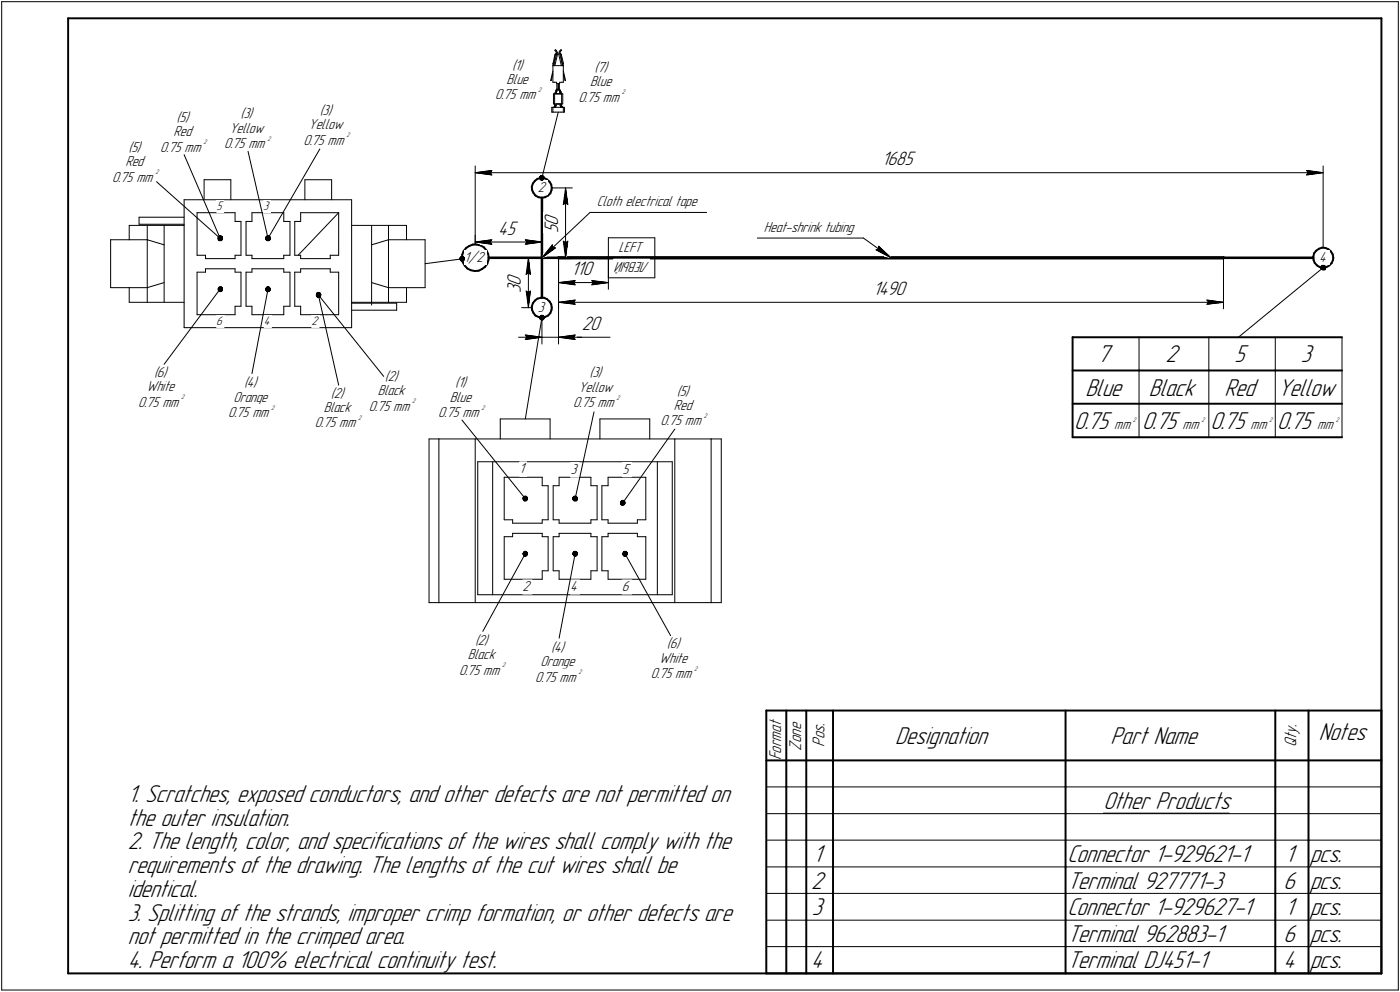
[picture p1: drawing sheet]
<svg xmlns="http://www.w3.org/2000/svg" width="421mm" height="298mm" viewBox="0 0 421 298" stroke-linecap="round" stroke-linejoin="round" font-family="sans-serif">
<defs><g id="words">
<g font-size="7.8">
<text x="330.1" y="108.9">7</text>
<text x="350.6" y="108.9">2</text>
<text x="371.3" y="108.9">5</text>
<text x="391.3" y="108.9">3</text>
<text x="326.4" y="118.9">Blue</text>
<text x="345.5" y="118.9">Black</text>
<text x="368.3" y="118.9">Red</text>
<text x="384.3" y="118.9">Yellow</text>
<text x="323.1" y="128.9">0.75</text>
<text x="343.5" y="128.9">0.75</text>
<text x="364.1" y="128.9">0.75</text>
<text x="384.1" y="128.9">0.75</text>
<text x="269.2" y="223.5">Designation</text>
<text x="334" y="223.5">Part Name</text>
<text x="396.6" y="222.4">Notes</text>
<text x="38.5" y="241">1. Scratches, exposed conductors, and other defects are not permitted on</text>
<text x="331.8" y="243">Other Products</text>
<text x="38.5" y="248.1">the outer insulation.</text>
<text x="38.5" y="255.2">2. The length, color, and specifications of the wires shall comply with the</text>
<text x="38.5" y="262.4">requirements of the drawing. The lengths of the cut wires shall be</text>
<text x="244.5" y="259">1</text>
<text x="321" y="259">Connector 1-929621-1</text>
<text x="386.5" y="259">1 pcs.</text>
<text x="38.5" y="269.5">identical.</text>
<text x="244" y="267">2</text>
<text x="321" y="267">Terminal 927771-3</text>
<text x="386" y="267">6 pcs.</text>
<text x="244.2" y="275">3</text>
<text x="321" y="275">Connector 1-929627-1</text>
<text x="386.5" y="275">1 pcs.</text>
<text x="38.5" y="276.7">3. Splitting of the strands, improper crimp formation, or other defects are</text>
<text x="38.5" y="283.8">not permitted in the crimped area.</text>
<text x="321" y="283">Terminal 962883-1</text>
<text x="386" y="283">6 pcs.</text>
<text x="38.5" y="290.9">4. Perform a 100% electrical continuity test.</text>
<text x="244" y="291">4</text>
<text x="321" y="291">Terminal DJ451-1</text>
<text x="386" y="291">4 pcs.</text>
</g>
<g font-size="6.2">
<text x="265.2" y="49.7">1685</text>
<text x="149.8" y="70.5">45</text>
<text x="167.9" y="70.1" transform="rotate(-90 167.9 70.1)">50</text>
<text x="171.8" y="82.7">110</text>
<text x="156.7" y="88.1" transform="rotate(-90 156.7 88.1)">30</text>
<text x="262.6" y="88.6">1490</text>
<text x="175" y="99.1">20</text>
</g>
<g font-size="5.4">
<text x="240.9" y="225.7" transform="rotate(-90 240.9 225.7)">Zone</text>
<text x="247.9" y="224.4" transform="rotate(-90 247.9 224.4)">Pos.</text>
<text x="389.9" y="224.4" transform="rotate(-90 389.9 224.4)">Qty.</text>
<text x="234.9" y="228.5" transform="rotate(-90 234.9 228.5)">Format</text>
</g>
<g font-size="4.6">
<text x="154" y="20.9">(1)</text>
<text x="178.8" y="21.7">(7)</text>
<text x="148.9" y="29.8">0.75 mm</text>
<text x="152.4" y="25.2">Blue</text>
<text x="177.5" y="25.9">Blue</text>
<text x="72.3" y="35.6">(3)</text>
<text x="96.2" y="34.6">(3)</text>
<text x="174" y="30.6">0.75 mm</text>
<text x="52.2" y="40.9">Red</text>
<text x="53.1" y="36.7">(5)</text>
<text x="69" y="39.9">Yellow</text>
<text x="92.8" y="38.8">Yellow</text>
<text x="38.6" y="45.7">(5)</text>
<text x="48.2" y="45.6">0.75 mm</text>
<text x="67.4" y="44.5">0.75 mm</text>
<text x="91.2" y="43.5">0.75 mm</text>
<text x="37.7" y="50">Red</text>
<text x="33.7" y="54.6">0.75 mm</text>
<text x="161.8" y="57.7">2</text>
<text x="179.5" y="61.9">Cloth electrical tape</text>
<text x="229.8" y="69.6">Heat-shrink tubing</text>
<text x="186" y="75.7">LEFT</text>
<text x="139.6" y="78.7">1/2</text>
<text x="195.4" y="78.8" transform="rotate(-180 195.4 78.8)">ЛЕВЫЙ</text>
<text x="396.8" y="78.7">4</text>
<text x="161.8" y="93.7">3</text>
<text x="46.3" y="113.4">(6)</text>
<text x="177.3" y="113.4">(3)</text>
<text x="44" y="117.6">White</text>
<text x="73.4" y="116.4">(4)</text>
<text x="99.5" y="119.5">(2)</text>
<text x="113.6" y="118.7">Black</text>
<text x="115.7" y="114.5">(2)</text>
<text x="136.9" y="116.4">(1)</text>
<text x="174" y="117.7">Yellow</text>
<text x="203.6" y="118.9">(5)</text>
<text x="41.5" y="122.3">0.75 mm</text>
<text x="68.6" y="125.3">0.75 mm</text>
<text x="70.2" y="120.7">Orange</text>
<text x="97.3" y="123.8">Black</text>
<text x="110.9" y="123.4">0.75 mm</text>
<text x="131.8" y="125.3">0.75 mm</text>
<text x="135.3" y="120.7">Blue</text>
<text x="172.4" y="122.3">0.75 mm</text>
<text x="202.6" y="123.2">Red</text>
<text x="94.7" y="128.4">0.75 mm</text>
<text x="198.6" y="127.8">0.75 mm</text>
<text x="335.1" y="128.9">mm</text>
<text x="355.6" y="128.9">mm</text>
<text x="376.1" y="128.9">mm</text>
<text x="396.1" y="128.9">mm</text>
<text x="156.2" y="142.2">1</text>
<text x="171.6" y="142.5">3</text>
<text x="187.2" y="142.4">5</text>
<text x="157.1" y="177.7">2</text>
<text x="171.5" y="177.7">4</text>
<text x="187.1" y="177.7">6</text>
<text x="142.9" y="193.8">(2)</text>
<text x="165.8" y="195.9">(4)</text>
<text x="200.6" y="194.9">(6)</text>
<text x="138.1" y="202.7">0.75 mm</text>
<text x="140.7" y="198.1">Black</text>
<text x="162.6" y="200.2">Orange</text>
<text x="195.8" y="203.8">0.75 mm</text>
<text x="198.3" y="199.1">White</text>
<text x="161" y="204.8">0.75 mm</text>
</g>
<g font-size="4">
<text x="65.1" y="63.1">5</text>
<text x="79.2" y="63.2">3</text>
<text x="65" y="97.6">6</text>
<text x="79.3" y="97.6">4</text>
<text x="93.6" y="97.6">2</text>
</g>
<g font-size="2.1">
<text x="161.9" y="27.6">2</text>
<text x="187" y="28.4">2</text>
<text x="104.2" y="41.3">2</text>
<text x="61.2" y="43.4">2</text>
<text x="80.4" y="42.3">2</text>
<text x="46.7" y="52.4">2</text>
<text x="54.5" y="120.1">2</text>
<text x="81.6" y="123.1">2</text>
<text x="123.9" y="121.2">2</text>
<text x="144.8" y="123.1">2</text>
<text x="185.4" y="120.1">2</text>
<text x="211.6" y="125.6">2</text>
<text x="107.7" y="126.2">2</text>
<text x="340.7" y="126.7">2</text>
<text x="361.3" y="126.7">2</text>
<text x="381.7" y="126.7">2</text>
<text x="401.7" y="126.7">2</text>
<text x="151.1" y="200.5">2</text>
<text x="174" y="202.6">2</text>
<text x="208.8" y="201.6">2</text>
</g>
</g></defs>
<path d="M163 59.4v18.1zM147 77.5h16zM163 77.5v11.9zM163 77.5h5zM368 77.5h27z" fill="none" stroke="#000" stroke-width=".76"/>
<path d="M168 77.5h200z" fill="none" stroke="#000" stroke-width="1"/>
<g fill="none" stroke="#000" stroke-width=".3">
<path d="M.5 .5v297zM.5 .5h420zM166.3 19.1v.6zM166.3 19.7v5zM166.3 19.7h.4zM166.4 19h.1M166.5 19v.7zM166.7 19.7h2.3zM166.9 16.4l-.5 2.6zM166.9 15.2l.4 .5zM167 16.5l-.5 2.6zM167 14.9l-.1 .3z"/>
<path d="M167 16.2l-.1 .2zM167 14.9l.3 .3zM167 16.2l.3-.1zM167.1 16.3h.2zM167.1 16.3l-.1 .2zM167.4 16.2h.1M167.3 15.2l.3 .5zM167.3 16.3h.1M167.3 15.7l.1 .6zM167.4 16.3h.1M167.4 16.3l-.9 3.4zM167.6 16.4l-.7 3.3z"/>
<path d="M167.6 15.7v.7zM168.1 16.4l.7 3.3zM168.1 16.1v.3zM168.2 15.4l-.1 .7zM168.4 16.1h.1M168.4 16.3h.2zM168.4 15.7v.6zM168.4 16.1l.3 .1zM168.4 16.3l.8 3.4zM168.6 16.3l.1 .2zM168.7 16.5l.5 2.5zM168.7 16.2l.1 .2z"/>
<path d="M168.7 15.2h.1M168.7 14.9l-.5 .5zM168.7 15.2l-.3 .5zM168.7 14.9l.1 .3zM168.8 16.4l.6 2.6zM169 19.7h.4zM169.2 19.1v.6zM169.4 19.7v5zM169.4 19v.7zM169.4 19.1h.1M420.5 .5v297zM165.6 24.2h.2z"/>
<path d="M165.9 33.7h.4zM165.9 32.3h.4zM165.9 32.3v1.4zM166.3 22.2l-.5 2zM166.3 32.3h.6zM166.3 21.3l-.7 2.9zM166.3 32.3v1.4zM166.3 24.7h.4zM166.3 33.7h.7zM166.5 31.2h.3zM166.5 28.2h.3zM166.5 28.2v3z"/>
<path d="M166.6 32.3h.1M166.6 32.2h.1M166.7 24.7h.7zM166.7 32.2h.1M166.7 32.1h.1M166.7 32h.1M166.8 32h.1M166.8 31.9h.1M166.8 31.8h.1M166.8 28.2h.1M166.8 28.2h.3zM166.8 31.2h.4z"/>
<path d="M166.8 28.2v3zM166.9 31.8h.1M166.9 31.7h.1M166.9 28.2h.1M166.9 28.1h.1M166.9 28h.1M166.9 31.2v.3zM166.9 31.6h.1M166.9 32.3h.1M167 33.7h1.7zM167 28h.1M167 27.9h.1"/>
<path d="M167 32.3h1.7zM167.1 32h.1M167 32.1l-.1 .2zM167 32h.1M167.1 28.2h.2zM167.1 27.4h.1M167.1 28.1h.1M167.1 31.8h.1M167.1 31.9h.1M167.1 27.4l-.1 .5zM167.2 28.1h.1M167.2 31.8h.1"/>
<path d="M167.2 27.2l-.1 .1zM167.3 31.2h.1M167.3 27.9h.1M167.2 31.2v.3zM167.2 27.2h.1M167.2 27.9h.1M167.2 28h.1M167.2 31.5h.1M167.2 31.6h.1M167.2 31.7h.1M167.4 31.2h.1M167.4 27.7h.1"/>
<path d="M167.3 27.1h.1M167.3 27h.1M167.3 26.9h.1M167.3 28.2h.1M167.3 27.7h.1M167.3 27.8h.1M167.4 26.8h.1M167.4 24.7v.4zM167.4 28.2h.1M167.4 27.4h.1M167.4 27.5h.1M167.4 27.6h.1"/>
<path d="M167.4 25.1h.9zM167.5 31.2h.1M167.5 27.4h.1M167.6 31.2h.1M167.5 25.1v1.7zM167.5 28.2h.1M167.5 27.3h.1M167.6 27h.1M167.6 28.2h.1M167.6 27.1h.1M167.6 27.2h.1M167.6 26.9h.1"/>
<path d="M167.7 31.2h.1M167.7 26.9h.1M167.8 31.2h.1M167.8 26.8h.1M167.7 28.2h.1M167.7 26.8h.1M167.9 31.2h.1M167.9 26.8h.1M167.8 25.1v1.7zM167.8 28.2h.1M167.9 28.2h.1M167.9 33.7l-4.9 19.7z"/>
<path d="M168 31.2h.1M168 26.8h.1M168.1 31.2h.1M168.1 26.8h.1M168 25.1v1.7zM168 28.2h.1M168.1 27h.1M168.1 26.9h.1M168.1 28.2h.1M168.2 31.2h.1M168.2 27.2h.1M168.1 27.2h.1"/>
<path d="M168.1 27.1h.1M168.2 26.8l.3 .3zM168.2 27.3h.1M168.2 25.1v1.7zM168.2 28.2h.1M168.3 31.2h.1M168.3 27.3h.1M168.3 24.7h.7zM168.4 31.2h.1M168.4 27.6h.1M168.3 27.6h.1M168.3 27.5h.1"/>
<path d="M168.3 27.4h.1M168.3 24.7v.4zM168.3 28.2h.1M168.5 27.9h.1M168.4 28.2h.3zM168.4 27.7v.2zM168.4 27.7h.1M168.4 31.2h.2zM168.5 31.8h.1M168.5 31.7h.1M168.5 31.6h.1M168.5 28.1h.1"/>
<path d="M168.5 28h.1M168.5 27.1h.1M168.5 27.2h.1M168.5 31.2v.3zM168.5 31.2h.1M168.6 31.8h.1M168.6 28.1h.1M168.7 31.9h.1M168.7 28.2h.1M168.6 31.2h.3zM168.6 31.9h.1M168.6 28.2h.1"/>
<path d="M168.6 27.3v.1zM168.6 27.4h.1M168.7 32.1h.1M168.7 32h.1M168.7 27.4h.1M168.7 27.5v.2zM168.7 28.2h.2zM168.7 32.1l.1 .2zM168.7 27.9h.1M168.7 27.7v.2zM168.7 32.3h.1M168.7 33.7h.7z"/>
<path d="M168.8 32.3h.6zM168.8 27.9h.1M168.8 28h.1M168.8 28.1h.1M168.8 31.2v.3zM168.8 31.6h.1M168.8 31.7h.1M168.8 31.8h.1M168.8 31.5h.1M168.9 31.2h.3zM168.9 28.2h.3zM168.9 28.2v3z"/>
<path d="M168.9 28.1h.1M168.9 28.2h.1M168.9 31.8h.1M168.9 31.9h.1M169 31.9h.1M169 32h.1M169 32.1h.1M169 24.7h.4zM169.1 32.1h.1M169.1 32.2h.1M169.2 32.2h.1M169.2 28.2v3z"/>
<path d="M169.4 32.3h.4zM169.4 33.7h.4zM169.4 32.3v1.4zM169.4 22.2l.5 2zM169.4 21.3l.7 2.9zM169.8 32.3v1.4zM169.9 24.2h.2zM47.1 54.6l19.1 17zM55.4 46.5l10.8 25.1zM61.4 54v6zM61.4 54h8zM69.4 54v6z"/>
<path d="M74.6 45.5l6 26.1zM91.7 54v6zM91.7 54h8zM96.2 44.8l-15.6 26.8zM99.7 54v6zM142.9 49.9v23.5zM142.9 51.9l5-.7zM142.9 51.9h255zM142.9 51.9l5 .7zM147.5 51.9l.4 .7zM147.9 51.2l-.4 .7zM165.9 56.5h6.2z"/>
<path d="M170.1 56.5l-.7 5zM170.1 56.5l.7 5zM170.1 56.5v21zM392.9 51.2l5 .7zM392.9 52.6l5-.7zM392.9 51.2l.5 .7zM393.4 51.9l-.5 .7zM397.9 49.9v24.5zM33.3 72.1h11zM33.3 72.1v14.3zM38.9 67.7v4.4zM38.9 67.7h16.5z"/>
<path d="M41.8 65.3h13.6zM41.8 65.3v2.1zM41.8 67.4h13.6zM44.3 72.1v14.3zM44.3 67.7v4.4zM44.3 72.1l5.1 1.5zM49.4 67.7v23.1zM55.4 60h50.3zM55.4 60v38.5zM59.3 63.9h11.4zM59.3 76.7h2.5zM59.3 63.9v12.8z"/>
<path d="M61.8 76.7v1zM61.8 77.7h8.9zM70.7 63.9v2.6zM70.7 66.5h1.8zM70.7 76.7v1zM70.7 76.7h1.8zM72.5 66.5v10.2zM74 76.7h1.8zM74 66.5v10.2zM74 66.5h1.8zM75.8 63.9v2.6zM75.8 76.7v1z"/>
<path d="M75.8 77.7h9.5zM75.8 63.9h9.5zM85.3 76.7h1.9zM85.3 63.9v2.6zM85.3 66.5h1.9zM85.3 76.7v1zM87.2 66.5v10.2zM88.6 66.5v10.2zM88.6 66.5h1.8zM88.6 76.7h1.8zM90.4 63.9h11.5zM90.4 63.9v2.6z"/>
<path d="M90.4 77.7h8.9zM90.4 76.7v1zM99.3 76.7v1zM99.3 76.7h2.6zM101.9 63.9v12.8zM101.9 63.9l-12.2 12.8zM105.7 60v38.5zM105.7 67.7h16.6zM111.8 73.6l5-1.5zM111.8 67.7v24zM116.8 72.1h11zM116.8 72.1v14.3z"/>
<path d="M116.8 67.7v4.4zM122.3 67.7v4.4zM127.8 72.1v14.3zM127.8 79.2l11.1-1.4zM142.9 70.7v2.7zM142.9 72.7l5-.6zM142.9 72.7h20.1zM142.9 72.7l5 .7zM147.5 72.7l.4 .7zM147.9 72.1l-.4 .6zM156.9 77.5h6.1zM158 72.1l.4 .6z"/>
<path d="M158 72.1l5 .6zM158 73.4l5-.7zM158.4 72.7l-.4 .7zM158.9 77.5l.6 5zM158.9 77.5v15zM158.9 77.5l-.7 5zM163 77.5l14.5-13.7zM163 77.5l4-3zM163 70.7v6.8zM163 77.5h9.1zM166.1 73.6l.1 .7zM166.1 73.6l-3.1 3.9z"/>
<path d="M166.2 74.3l.8 .2zM168 77.5v25.9zM168 77.5v15.3zM168 77.5v9.5zM169.4 72.5l.7 .5zM169.4 72.5l.7 5zM169.4 61.5l.7-.5zM170.1 61l.7 .5zM170.1 73l.7-.5zM170.8 72.5l-.7 5zM177.5 63.8h35zM183 71.5h13.9z"/>
<path d="M183 77.5h13.9zM183 71.5v6zM183 77.5v6zM183 77.5v9.5zM196.9 71.5v6zM196.9 77.5v6zM227.8 71.5h31.9zM259.7 71.5l8.3 6zM263.5 75.1l4.5 2.4zM263.5 75.1l.7-.3zM264.2 74v.8zM264.2 74l3.8 3.5z"/>
<path d="M368 77.5v15.3zM33.3 86.4h11zM38.9 90.8h16.5zM38.9 86.4v4.4zM44.3 86.4v4.4zM44.3 86.4l5.1-1.5zM55.4 98.5h50.3zM59.3 81.8h2.5zM59.3 81.8v12.8zM59.3 94.6h11.4zM61.8 80.8h8.9zM61.8 80.8v1z"/>
<path d="M66.2 86.9l-16.8 22.6zM70.7 80.8v1zM70.7 81.8h1.8zM70.7 92v2.6zM70.7 92h1.8zM72.5 81.8v10.2zM74 92h1.8zM74 81.8v10.2zM74 81.8h1.8zM75.8 80.8v1zM75.8 94.6h9.5zM75.8 92v2.6z"/>
<path d="M75.8 80.8h9.5zM80.6 86.9l-4.8 25.4zM85.3 92h1.9zM85.3 80.8v1zM85.3 81.8h1.9zM85.3 92v2.6zM87.2 81.8v10.2zM88.6 81.8v10.2zM88.6 81.8h1.8zM88.6 92h1.8zM90.4 80.8h8.9zM90.4 80.8v1z"/>
<path d="M90.4 94.6h11.5zM90.4 92v2.6zM95.8 88.6l19.6 24.5zM95.8 88.6l6.1 27.1zM99.3 80.8v1zM99.3 81.8h2.6zM101.9 81.8v12.8zM105.7 91.1h13.6zM105.7 90.8h16.6zM105.7 93.2h13.6zM111.8 84.9l5 1.5zM116.8 86.4v4.4z"/>
<path d="M116.8 86.4h11zM119.3 91.1v2.1zM122.3 86.4v4.4zM156.9 92.5h3zM158.2 82.5l.7-.5zM158.2 87.5l.7 5zM158.2 87.5l.7 .5zM158.9 88l.6-.5zM158.9 82l.6 .5zM159.5 87.5l-.6 5zM163 95.4l-5 30.5zM163 95.4v8z"/>
<path d="M168 90.8l5 .6zM168 84.9l5 .7zM168 90.8l5-.6zM168 90.8h200zM168 84.9l5-.6zM168 84.9h15zM172.5 90.8l.5 .6zM172.5 84.9l.5 .7zM173 90.2l-.5 .6zM173 84.3l-.5 .6zM178 84.3l5 .6zM178 84.3l.5 .6z"/>
<path d="M178 85.6l5-.7zM178.5 84.9l-.5 .7zM183 83.5h13.9zM363 91.4l5-.6zM363 90.2l.5 .6zM363 90.2l5 .6zM363.5 90.8l-.5 .6zM156 101.3h7zM158 100.7l.4 .6zM158 102l5-.7zM158 100.7l5 .6zM158.4 101.3l-.4 .7z"/>
<path d="M163 101.3h5zM168 101.3l5-.6zM168 101.3h5zM168 101.3l5 .7zM168 101.3h6.9zM172.5 101.3l.5 .7zM173 100.7l-.5 .6zM173 101.3h10.5zM342.6 101.3v30.1zM363.6 101.3v30.1zM372.4 101.3l25.5-20.9zM383.5 101.3v30.1z"/>
<path d="M403.6 101.3v30.1zM129 131.9v49.2zM129 131.9h3zM132 131.9h10.9zM132 131.9v49.2zM138.9 126.2l19.1 23.7zM142.9 131.9h60zM142.9 131.9v49.2zM143.7 138.8v39.9zM143.7 138.8h58.5zM148.2 138.8v39.9zM150.5 125.9v6z"/>
<path d="M150.5 125.9h14.9zM165.4 125.9v6zM178.6 123.8l-5.6 26.1zM180.4 125.9v6zM180.4 125.9h15zM195.4 125.9v6zM197.7 138.8v39.9zM202.2 138.8v39.9zM202.9 131.9v49.2zM202.9 131.9h11zM202.9 128.9l-15.6 22.2zM213.9 131.9v49.2z"/>
<path d="M213.9 131.9h3zM216.9 131.9v49.2zM151.6 156.2h2.6zM151.6 143.4h11.5zM151.6 143.4v12.8zM154.2 156.2v1zM154.2 157.2h8.9zM163.1 143.4v2.6zM163.1 146h1.7zM163.1 156.2v1zM163.1 156.2h1.7zM164.8 146v10.2z"/>
<path d="M166.4 146v10.2zM166.4 146h1.7zM166.4 156.2h1.7zM168.1 143.4h9.6zM168.1 143.4v2.6zM168.1 156.2v1zM168.1 157.2h9.6zM177.7 156.2h1.9zM177.7 143.4v2.6zM177.7 146h1.9zM177.7 156.2v1zM179.6 146v10.2z"/>
<path d="M181 156.2h1.9zM181 146v10.2zM181 146h1.9zM182.9 143.4v2.6zM182.9 157.2h8.8zM182.9 156.2v1zM182.9 143.4h11.3zM191.7 156.2v1zM191.7 156.2h2.5zM194.2 143.4v12.8zM143.7 178.7h58.5zM151.6 161.3h2.6z"/>
<path d="M151.6 161.3v12.8zM151.6 174.1h11.5zM154.2 160.3v1zM154.2 160.3h8.9zM158 166.4l-12.8 23.3zM163.1 160.3v1zM163.1 161.3h1.7zM163.1 171.5v2.6zM163.1 171.5h1.7zM164.8 161.3v10.2zM166.4 161.3v10.2zM166.4 161.3h1.7z"/>
<path d="M166.4 171.5h1.7zM168.1 160.3h9.6zM168.1 160.3v1zM168.1 174.1h9.6zM168.1 171.5v2.6zM173 166.4l-4.9 25.4zM177.7 171.5h1.9zM177.7 160.3v1zM177.7 161.3h1.9zM177.7 171.5v2.6zM179.6 161.3v10.2zM181 171.5h1.9z"/>
<path d="M181 161.3v10.2zM181 161.3h1.9zM182.9 160.3v1zM182.9 174.1h11.3zM182.9 171.5v2.6zM182.9 160.3h8.8zM188 166.4l13.7 24.6zM191.7 160.3v1zM191.7 161.3h2.5zM194.2 161.3v12.8zM129 181.1h3zM132 181.1h10.9z"/>
<path d="M142.9 181.1h60zM202.9 181.1h11zM213.9 181.1h3zM230.5 236.5h6zM236.5 236.5h6zM242.5 236.5h8zM250.5 236.5h70zM320.5 236.5h63zM383.5 236.5h10zM393.5 236.5h22zM230.5 244.5h6zM230.5 252.5h6z"/>
<path d="M236.5 244.5h6zM236.5 252.5h6zM242.5 244.5h8zM242.5 252.5h8zM250.5 244.5h70zM250.5 252.5h70zM320.5 244.5h63zM320.5 252.5h63zM331.9 244.4h37.8zM383.5 244.5h10zM383.5 252.5h10zM393.5 244.5h22z"/>
<path d="M393.5 252.5h22zM230.5 260.5h6zM230.5 268.5h6zM230.5 276.5h6zM236.5 260.5h6zM236.5 268.5h6zM236.5 276.5h6zM242.5 260.5h8zM242.5 268.5h8zM242.5 276.5h8zM250.5 260.5h70zM250.5 268.5h70z"/>
<path d="M250.5 276.5h70zM320.5 260.5h63zM320.5 268.5h63zM320.5 276.5h63zM383.5 260.5h10zM383.5 268.5h10zM383.5 276.5h10zM393.5 260.5h22zM393.5 268.5h22zM393.5 276.5h22zM.5 297.5h420zM230.5 284.5h6z"/>
<path d="M236.5 284.5h6zM242.5 284.5h8zM250.5 284.5h70zM320.5 284.5h63zM383.5 284.5h10zM393.5 284.5h22z"/>
</g>
<g fill="none" stroke="#000" stroke-width=".59">
<path d="M20.5 5.5v287zM20.5 5.5h395zM415.5 5.5v287zM159.9 56.1l.1 1zM160 57.1l.4 .9zM160.3 55.1l-.4 1zM160.4 58l.6 .8zM160.9 54.4l-.6 .7zM160.9 54.4l.7-.6zM161 58.8l1 .5zM161.6 53.8l1-.4zM162 59.3l1 .1z"/>
<path d="M162.6 53.4l1.1 .1zM163 59.4l.9-.1zM163.7 53.5l.8 .4zM163.9 59.3l.9-.5zM164.5 53.9l.8 .7zM164.8 58.8l.7-.7zM165.3 54.6l.5 .9zM165.8 55.5l.1 1zM165.9 57.2l-.4 .9zM165.9 56.5v.7zM138.9 77.7l.3 1.1zM139 76.5l-.1 1.2z"/>
<path d="M139.2 78.8l.6 1zM139.4 75.4l-.4 1.1zM139.8 79.8l.7 .9zM140.2 74.5l.9-.6zM140.2 74.5l-.8 .9zM141.1 73.9l1.1-.4zM142.2 73.5h1.2zM143.4 73.5l1.1 .2zM144.5 73.7l1 .6zM145.5 74.3l.8 1zM146.3 75.3l.5 1zM146.6 79.2l-.7 1z"/>
<path d="M146.8 76.3l.2 1.2zM146.9 78.1l-.3 1.1zM147 77.5l-.1 .6zM395 77.1l.1 1zM395.1 78.1l.3 .9zM395.2 76.1l-.2 1zM395.4 79l.7 .8zM395.8 75.4l-.6 .7zM395.8 75.4l.9-.6zM396.1 79.8l.8 .5zM396.7 74.8l.9-.4zM397.6 74.4l1 .1z"/>
<path d="M398.6 74.5l.9 .4zM399.5 74.9l.8 .7zM399.8 79.8l.7-.7zM400.3 75.6l.5 .9zM400.8 76.5l.2 1zM400.9 78.1l-.4 1zM401 77.5l-.1 .6zM140.5 80.7l1.1 .5zM141.6 81.2l1.1 .2zM142.7 81.4h1.2zM143.9 81.4l1-.5zM144.9 80.9l1-.7z"/>
<path d="M159.9 92.1l.1 1zM160 93.1l.4 1zM160.3 91.1l-.4 1zM160.4 94.1l.6 .7zM160.9 90.3l-.6 .8zM160.9 90.3l.7-.6zM161 94.8l1 .4zM161.6 89.7l1-.2zM162 95.2l1 .2zM162.6 89.5h1.1zM163 95.4l.9-.2zM163.7 89.5l.8 .4z"/>
<path d="M163.9 95.2l.9-.4zM164.5 89.9l.8 .7zM165.3 90.6l.5 .8zM165.5 94.1l-.7 .7zM165.8 91.4l.1 1.1zM165.9 93.1l-.4 1zM165.9 92.5v.6zM396.9 80.3l1 .1zM397.9 80.4l1-.1zM398.9 80.3l.9-.5zM322.6 101.3h81zM322.6 101.3v30.1z"/>
<path d="M322.6 111.3h20zM342.6 111.3h21zM363.6 111.3h19.9zM383.5 111.3h20.1zM322.6 121.3h81zM322.6 131.4h81zM230.5 213.5v79zM230.5 213.5h185zM236.5 213.5v15zM242.5 213.5v15zM250.5 213.5v15zM320.5 213.5v15z"/>
<path d="M383.5 213.5v15zM393.5 213.5v15zM415.5 213.5v79zM230.5 228.5h185zM236.5 228.5v8zM236.5 236.5v8zM242.5 228.5v8zM242.5 236.5v8zM250.5 228.5v8zM250.5 236.5v8zM320.5 228.5v8zM320.5 236.5v8z"/>
<path d="M383.5 228.5v8zM383.5 236.5v8zM393.5 228.5v8zM393.5 236.5v8zM236.5 244.5v8zM236.5 252.5v8zM242.5 244.5v8zM242.5 252.5v8zM250.5 244.5v8zM250.5 252.5v8zM320.5 244.5v8zM320.5 252.5v8z"/>
<path d="M383.5 244.5v8zM383.5 252.5v8zM393.5 244.5v8zM393.5 252.5v8zM236.5 260.5v8zM236.5 268.5v8zM236.5 276.5v8zM242.5 260.5v8zM242.5 268.5v8zM242.5 276.5v8zM250.5 260.5v8zM250.5 268.5v8z"/>
<path d="M250.5 276.5v8zM320.5 260.5v8zM320.5 268.5v8zM320.5 276.5v8zM383.5 260.5v8zM383.5 268.5v8zM383.5 276.5v8zM393.5 260.5v8zM393.5 268.5v8zM393.5 276.5v8zM20.5 292.5h395zM230.5 292.5h185z"/>
<path d="M236.5 284.5v8zM242.5 284.5v8zM250.5 284.5v8zM320.5 284.5v8zM383.5 284.5v8zM393.5 284.5v8z"/>
</g>
<g fill="#fff" stroke="#fff" stroke-width=".3">
<path d="M149.9 66h6.1zM149.9 66.1h6.1zM149.9 66.2h6.1zM149.9 66.3h6.1zM149.9 66.4h6.1zM149.9 66.5h6.1zM149.9 66.5h6.1zM149.9 66.6h6.1zM149.9 66.7h6.1zM149.9 66.8h6.1zM149.9 66.9h6.1zM149.9 67h6.1zM149.9 67.1h6.1zM149.9 67.1h6.1zM149.9 67.2h6.1zM149.9 67.3h6.1zM149.9 67.4h6.1zM149.9 67.5h6.1zM149.9 67.6h6.1zM149.9 67.6h6.1zM149.9 67.7h6.1zM149.9 67.8h6.1zM149.9 67.9h6.1zM149.9 68h6.1zM149.9 68.1h6.1zM149.9 68.2h6.1zM149.9 68.2h6.1zM149.9 68.3h6.1zM149.9 68.4h6.1zM149.9 68.5h6.1zM149.9 68.6h6.1zM149.9 68.7h6.1zM149.9 68.7h6.1zM149.9 68.8h6.1zM149.9 68.9h6.1zM149.9 69h6.1zM149.9 69.1h6.1zM149.9 69.2h6.1zM149.9 69.3h6.1zM149.9 69.3h6.1zM149.9 69.4h6.1zM149.9 69.5h6.1zM149.9 69.6h6.1zM149.9 69.7h6.1zM149.9 69.8h6.1zM149.9 69.9h6.1zM149.9 69.9h6.1zM149.9 70h6.1zM149.9 70.1h6.1zM149.9 70.2h6.1zM149.9 70.3h6.1zM149.9 70.4h6.1zM149.9 70.4h6.1zM149.9 70.5h6.1zM149.9 70.6h6.1zM149.9 70.7h6.1zM149.9 70.8h6.1zM149.9 70.9h6.1zM149.9 71h6.1zM149.9 71h6.1zM149.9 71.1h6.1zM149.9 71.2h6.1zM149.9 71.3h6.1zM149.9 71.4h6.1zM149.9 71.5h6.1zM149.9 71.5h6.1zM149.9 71.6h6.1z"/>
<path d="M147.8 71.5h.6zM147.2 71.6h1.2zM146.6 71.7h1.8zM146 71.8h2.4zM145.4 71.9h3zM144.7 72h3.7zM144.5 72.1h3.9zM144.4 72.1h4zM144.1 72.2h4.3zM143.9 72.3h4.5zM143.8 72.4h4.6zM143.5 72.5h4.9zM143.3 72.6h5.1zM143.2 72.6h5.2zM142.9 72.7h5.5zM143.2 72.8h5.2zM143.3 72.9h5.1zM143.5 73h4.9zM143.8 73.1h4.6zM143.9 73.2h4.5zM144.1 73.2h4.3zM144.4 73.3h4zM144.5 73.4h3.9zM144.7 73.5h3.7zM145.5 73.6h2.9zM146.2 73.7h2.2zM147 73.7h1.4zM147.7 73.8h.7z"/>
<path d="M157.5 71.5h.7zM157.5 71.6h1.2zM157.5 71.7h1.8zM157.5 71.8h2.5zM157.5 71.9h3.1zM157.5 72h3.7zM157.5 72.1h4zM157.5 72.1h4.1zM157.5 72.2h4.3zM157.5 72.3h4.6zM157.5 72.4h4.7zM157.5 72.5h4.9zM157.5 72.6h5.1zM157.5 72.6h5.3zM157.5 72.7h5.5zM157.5 72.8h5.3zM157.5 72.9h5.1zM157.5 73h4.9zM157.5 73.1h4.7zM157.5 73.2h4.6zM157.5 73.2h4.3zM157.5 73.3h4.1zM157.5 73.4h4zM157.5 73.5h3.7zM157.5 73.6h3zM157.5 73.7h2.3zM157.5 73.7h1.5zM157.5 73.8h.7z"/>
<path d="M152.1 81.9h5.8zM152.1 82h5.8zM152.1 82h5.8zM152.1 82.1h5.8zM152.1 82.2h5.8zM152.1 82.3h5.8zM152.1 82.4h5.8zM152.1 82.5h5.8zM152.1 82.6h5.8zM152.1 82.6h5.8zM152.1 82.7h5.8zM152.1 82.8h5.8zM152.1 82.9h5.8zM152.1 83h5.8zM152.1 83.1h5.8zM152.1 83.1h5.8zM152.1 83.2h5.8zM152.1 83.3h5.8zM152.1 83.4h5.8zM152.1 83.5h5.8zM152.1 83.6h5.8zM152.1 83.7h5.8zM152.1 83.7h5.8zM152.1 83.8h5.8zM152.1 83.9h5.8zM152.1 84h5.8zM152.1 84.1h5.8zM152.1 84.2h5.8zM152.1 84.2h5.8zM152.1 84.3h5.8zM152.1 84.4h5.8zM152.1 84.5h5.8zM152.1 84.6h5.8zM152.1 84.7h5.8zM152.1 84.8h5.8zM152.1 84.8h5.8zM152.1 84.9h5.8zM152.1 85h5.8zM152.1 85.1h5.8zM152.1 85.2h5.8zM152.1 85.3h5.8zM152.1 85.3h5.8zM152.1 85.4h5.8zM152.1 85.5h5.8zM152.1 85.6h5.8zM152.1 85.7h5.8zM152.1 85.8h5.8zM152.1 85.9h5.8zM152.1 85.9h5.8zM152.1 86h5.8zM152.1 86.1h5.8zM152.1 86.2h5.8zM152.1 86.3h5.8zM152.1 86.4h5.8zM152.1 86.4h5.8zM152.1 86.5h5.8zM152.1 86.6h5.8zM152.1 86.7h5.8zM152.1 86.8h5.8zM152.1 86.9h5.8zM152.1 87h5.8zM152.1 87h5.8zM152.1 87.1h5.8zM152.1 87.2h5.8zM152.1 87.3h5.8zM152.1 87.4h5.8zM152.1 87.5h5.8zM152.1 87.5h5.8zM152.1 87.6h5.8zM152.1 87.7h5.8zM152.1 87.8h5.8zM152.1 87.9h5.8zM152.1 88h5.8z"/>
<path d="M158.8 77.7h.3zM158.8 77.8h.3zM158.7 77.9h.4zM158.7 78h.5zM158.7 78.1h.5zM158.7 78.1h.6zM158.7 78.2h.6zM158.6 78.3h.7zM158.6 78.4h.7zM158.5 78.5h.8zM158.5 78.6h.8zM158.4 78.7h1zM158.4 78.7h1zM158.4 78.8h1.1zM158.3 78.9h1.2zM158.3 79h1.2zM158.2 79.1h1.4zM158.2 79.2h1.4zM158.2 79.2h1.4zM158.2 79.3h1.5zM158.2 79.4h1.5zM158.2 79.5h1.5zM158.2 79.6h1.5zM158.2 79.7h1.5zM158.2 79.8h1.5zM158.2 79.8h1.5zM158.1 79.9h1.7zM158.1 80h1.7zM158.1 80.1h1.7zM158.1 80.2h1.7zM158.1 80.3h1.7zM158.1 80.3h1.7zM158.1 80.4h1.7zM158 80.5h1.9zM158 80.6h1.9zM158 80.7h1.9zM158 80.8h1.9zM158 80.9h1.9zM158 80.9h1.9zM158 81h1.9zM157.9 81.1h2zM157.9 81.2h2zM157.9 81.3h2zM157.9 81.4h2zM157.9 81.4h2zM157.9 81.5h2zM157.9 81.6h2zM157.9 81.7h2zM157.8 81.8h2.2zM157.8 81.9h2.2zM157.8 82h2.2zM157.8 82h2.2zM157.8 82.1h2.2zM157.8 82.2h2.2zM157.8 82.3h2.2zM157.7 82.4h2.4zM157.7 82.5h2.4zM157.7 82.6h2.4zM157.7 82.6h2.4zM157.7 82.7h2.4zM157.7 82.8h2.4zM157.7 82.9h2.4z"/>
<path d="M157.6 87h2.5zM157.7 87h2.4zM157.7 87.1h2.4zM157.7 87.2h2.4zM157.7 87.3h2.4zM157.7 87.4h2.4zM157.7 87.5h2.4zM157.7 87.5h2.4zM157.8 87.6h2.2zM157.8 87.7h2.2zM157.8 87.8h2.2zM157.8 87.9h2.2zM157.8 88h2.2zM157.8 88.1h2.2zM157.8 88.1h2.2zM157.9 88.2h2zM157.9 88.3h2zM157.9 88.4h2zM157.9 88.5h2zM157.9 88.6h2zM157.9 88.6h2zM157.9 88.7h2zM157.9 88.8h2zM158 88.9h1.9zM158 89h1.9zM158 89.1h1.9zM158 89.2h1.9zM158 89.2h1.9zM158 89.3h1.9zM158 89.4h1.9zM158.1 89.5h1.7zM158.1 89.6h1.7zM158.1 89.7h1.7zM158.1 89.7h1.7zM158.1 89.8h1.7zM158.1 89.9h1.7zM158.1 90h1.7zM158.2 90.1h1.5zM158.2 90.2h1.5zM158.2 90.3h1.5zM158.2 90.3h1.5zM158.2 90.4h1.5zM158.2 90.5h1.5zM158.2 90.6h1.5zM158.2 90.7h1.4zM158.2 90.8h1.4zM158.2 90.8h1.4zM158.3 90.9h1.2zM158.3 91h1.2zM158.4 91.1h1.1zM158.4 91.2h1zM158.4 91.3h1zM158.5 91.4h.8zM158.5 91.4h.8zM158.6 91.5h.7zM158.6 91.6h.7zM158.7 91.7h.6zM158.7 91.8h.6zM158.7 91.9h.5zM158.8 91.9h.4zM158.8 92h.3zM158.8 92.1h.3zM158.8 92.2h.3z"/>
<path d="M163.4 63.8h5.7zM163.4 63.9h5.7zM163.4 64h5.7zM163.4 64.1h5.7zM163.4 64.2h5.7zM163.4 64.3h5.7zM163.4 64.3h5.7zM163.4 64.4h5.7zM163.4 64.5h5.7zM163.4 64.6h5.7zM163.4 64.7h5.7zM163.4 64.8h5.7zM163.4 64.9h5.7zM163.4 64.9h5.7zM163.4 65h5.7zM163.4 65.1h5.7zM163.4 65.2h5.7zM163.4 65.3h5.7zM163.4 65.4h5.7zM163.4 65.4h5.7zM163.4 65.5h5.7zM163.4 65.6h5.7zM163.4 65.7h5.7zM163.4 65.8h5.7zM163.4 65.9h5.7zM163.4 66h5.7zM163.4 66h5.7zM163.4 66.1h5.7zM163.4 66.2h5.7zM163.4 66.3h5.7zM163.4 66.4h5.7zM163.4 66.5h5.7zM163.4 66.5h5.7zM163.4 66.6h5.7zM163.4 66.7h5.7zM163.4 66.8h5.7zM163.4 66.9h5.7zM163.4 67h5.7zM163.4 67.1h5.7zM163.4 67.1h5.7zM163.4 67.2h5.7zM163.4 67.3h5.7zM163.4 67.4h5.7zM163.4 67.5h5.7zM163.4 67.6h5.7zM163.4 67.6h5.7zM163.4 67.7h5.7zM163.4 67.8h5.7zM163.4 67.9h5.7zM163.4 68h5.7zM163.4 68.1h5.7zM163.4 68.2h5.7zM163.4 68.2h5.7zM163.4 68.3h5.7zM163.4 68.4h5.7zM163.4 68.5h5.7zM163.4 68.6h5.7zM163.4 68.7h5.7zM163.4 68.7h5.7zM163.4 68.8h5.7zM163.4 68.9h5.7zM163.4 69h5.7zM163.4 69.1h5.7zM163.4 69.2h5.7zM163.4 69.3h5.7zM163.4 69.3h5.7zM163.4 69.4h5.7zM163.4 69.5h5.7zM163.4 69.6h5.7zM163.4 69.7h5.7zM163.4 69.8h5.7zM163.4 69.9h5.7zM163.4 69.9h5.7z"/>
<path d="M168.8 72h2.5zM168.9 72.1h2.4zM168.9 72.1h2.4zM168.9 72.2h2.4zM168.9 72.3h2.4zM168.9 72.4h2.4zM168.9 72.5h2.4zM168.9 72.6h2.4zM169 72.6h2.3zM169 72.7h2.2zM169 72.8h2.2zM169 72.9h2.2zM169 73h2.2zM169 73.1h2.2zM169 73.2h2.2zM169.1 73.2h2.1zM169.1 73.3h2.1zM169.1 73.4h2.1zM169.1 73.5h2zM169.1 73.6h2zM169.1 73.7h2zM169.1 73.7h2zM169.1 73.8h2zM169.2 73.9h1.9zM169.2 74h1.9zM169.2 74.1h1.9zM169.2 74.2h1.9zM169.2 74.3h1.8zM169.2 74.3h1.8zM169.2 74.4h1.8zM169.2 74.5h1.8zM169.2 74.6h1.8zM169.2 74.7h1.8zM169.2 74.8h1.8zM169.2 74.8h1.8zM169.2 74.9h1.8zM169.2 75h1.7zM169.3 75.1h1.6zM169.3 75.2h1.6zM169.3 75.3h1.6zM169.3 75.4h1.6zM169.3 75.4h1.6zM169.3 75.5h1.6zM169.3 75.6h1.6zM169.3 75.7h1.6zM169.4 75.8h1.5zM169.4 75.9h1.5zM169.5 75.9h1.3zM169.5 76h1.3zM169.6 76.1h1.1zM169.6 76.2h1.1zM169.6 76.3h1zM169.7 76.4h.9zM169.7 76.5h.9zM169.8 76.5h.7zM169.8 76.6h.7zM169.8 76.7h.6zM169.8 76.8h.6zM169.8 76.9h.5zM169.9 77h.4zM169.9 77h.4zM170 77.1h.3zM170 77.2h.3z"/>
<path d="M170 56.7h.3zM170 56.8h.3zM169.9 56.9h.4zM169.9 57h.4zM169.8 57.1h.5zM169.8 57.2h.6zM169.8 57.2h.6zM169.8 57.3h.7zM169.8 57.4h.7zM169.7 57.5h.9zM169.7 57.6h.9zM169.6 57.7h1zM169.6 57.7h1.1zM169.6 57.8h1.1zM169.5 57.9h1.3zM169.5 58h1.3zM169.4 58.1h1.5zM169.4 58.2h1.5zM169.3 58.3h1.6zM169.3 58.3h1.6zM169.3 58.4h1.6zM169.3 58.5h1.6zM169.3 58.6h1.6zM169.3 58.7h1.6zM169.3 58.8h1.6zM169.3 58.8h1.6zM169.2 58.9h1.7zM169.2 59h1.8zM169.2 59.1h1.8zM169.2 59.2h1.8zM169.2 59.3h1.8zM169.2 59.4h1.8zM169.2 59.4h1.8zM169.2 59.5h1.8zM169.2 59.6h1.8zM169.2 59.7h1.8zM169.2 59.8h1.9zM169.2 59.9h1.9zM169.2 59.9h1.9zM169.2 60h1.9zM169.1 60.1h2zM169.1 60.2h2zM169.1 60.3h2zM169.1 60.4h2zM169.1 60.5h2zM169.1 60.5h2.1zM169.1 60.6h2.1zM169.1 60.7h2.1zM169 60.8h2.2zM169 60.9h2.2zM169 61h2.2zM169 61h2.2zM169 61.1h2.2zM169 61.2h2.2zM169 61.3h2.3zM168.9 61.4h2.4zM168.9 61.5h2.4zM168.9 61.6h2.4zM168.9 61.6h2.4zM168.9 61.7h2.4zM168.9 61.8h2.4zM168.9 61.9h2.4z"/>
<path d="M174.9 94.7h6.6zM174.9 94.7h6.6zM174.9 94.8h6.6zM174.9 94.9h6.6zM174.9 95h6.6zM174.9 95.1h6.6zM174.9 95.2h6.6zM174.9 95.3h6.6zM174.9 95.3h6.6zM174.9 95.4h6.6zM174.9 95.5h6.6zM174.9 95.6h6.6zM174.9 95.7h6.6zM174.9 95.8h6.6zM174.9 95.8h6.6zM174.9 95.9h6.6zM174.9 96h6.6zM174.9 96.1h6.6zM174.9 96.2h6.6zM174.9 96.3h6.6zM174.9 96.4h6.6zM174.9 96.4h6.6zM174.9 96.5h6.6zM174.9 96.6h6.6zM174.9 96.7h6.6zM174.9 96.8h6.6zM174.9 96.9h6.6zM174.9 96.9h6.6zM174.9 97h6.6zM174.9 97.1h6.6zM174.9 97.2h6.6zM174.9 97.3h6.6zM174.9 97.4h6.6zM174.9 97.5h6.6zM174.9 97.5h6.6zM174.9 97.6h6.6zM174.9 97.7h6.6zM174.9 97.8h6.6zM174.9 97.9h6.6zM174.9 98h6.6zM174.9 98h6.6zM174.9 98.1h6.6zM174.9 98.2h6.6zM174.9 98.3h6.6zM174.9 98.4h6.6zM174.9 98.5h6.6zM174.9 98.6h6.6zM174.9 98.6h6.6zM174.9 98.7h6.6zM174.9 98.8h6.6zM174.9 98.9h6.6zM174.9 99h6.6zM174.9 99.1h6.6zM174.9 99.1h6.6zM174.9 99.2h6.6zM174.9 99.3h6.6zM174.9 99.4h6.6zM174.9 99.5h6.6zM174.9 99.6h6.6zM174.9 99.7h6.6zM174.9 99.7h6.6zM174.9 99.8h6.6zM174.9 99.9h6.6zM174.9 100h6.6zM174.9 100.1h6.6zM174.9 100.2h6.6zM174.9 100.2h6.6z"/>
<path d="M157.5 100.2h.7zM157.5 100.3h1.2zM157.5 100.4h1.8zM157.5 100.5h2.5zM157.5 100.6h3.1zM157.5 100.7h3.7zM157.5 100.8h4zM157.5 100.8h4.2zM157.5 100.9h4.4zM157.5 101h4.6zM157.5 101.1h4.9zM157.5 101.2h5.1zM157.5 101.3h5.3zM157.5 101.3h5.5zM157.5 101.4h5.3zM157.5 101.5h5.1zM157.5 101.6h4.9zM157.5 101.7h4.7zM157.5 101.8h4.6zM157.5 101.9h4.3zM157.5 101.9h4.1zM157.5 102h4zM157.5 102.1h3.7zM157.5 102.2h3.1zM157.5 102.3h2.5zM157.5 102.4h1.8zM157.5 102.4h1.2zM157.5 102.5h.7z"/>
<path d="M172.9 100.2h.6zM172.3 100.3h1.2zM171.6 100.4h1.9zM171 100.5h2.5zM170.4 100.6h3.1zM169.8 100.7h3.7zM169.6 100.8h3.9zM169.3 100.8h4.2zM169.2 100.9h4.3zM168.9 101h4.6zM168.7 101.1h4.8zM168.5 101.2h5zM168.2 101.3h5.3zM168 101.3h5.5zM168.2 101.4h5.3zM168.4 101.5h5.1zM168.6 101.6h4.9zM168.8 101.7h4.7zM169 101.8h4.5zM169.2 101.9h4.3zM169.4 101.9h4.1zM169.6 102h3.9zM169.8 102.1h3.7zM170.4 102.2h3.1zM171 102.3h2.5zM171.6 102.4h1.9zM172.3 102.4h1.2zM172.9 102.5h.6z"/>
<path d="M262.6 84.1h10.7zM262.6 84.2h10.7zM262.6 84.2h10.7zM262.6 84.3h10.7zM262.6 84.4h10.7zM262.6 84.5h10.7zM262.6 84.6h10.7zM262.6 84.7h10.7zM262.6 84.8h10.7zM262.6 84.8h10.7zM262.6 84.9h10.7zM262.6 85h10.7zM262.6 85.1h10.7zM262.6 85.2h10.7zM262.6 85.3h10.7zM262.6 85.3h10.7zM262.6 85.4h10.7zM262.6 85.5h10.7zM262.6 85.6h10.7zM262.6 85.7h10.7zM262.6 85.8h10.7zM262.6 85.9h10.7zM262.6 85.9h10.7zM262.6 86h10.7zM262.6 86.1h10.7zM262.6 86.2h10.7zM262.6 86.3h10.7zM262.6 86.4h10.7zM262.6 86.4h10.7zM262.6 86.5h10.7zM262.6 86.6h10.7zM262.6 86.7h10.7zM262.6 86.8h10.7zM262.6 86.9h10.7zM262.6 87h10.7zM262.6 87h10.7zM262.6 87.1h10.7zM262.6 87.2h10.7zM262.6 87.3h10.7zM262.6 87.4h10.7zM262.6 87.5h10.7zM262.6 87.5h10.7zM262.6 87.6h10.7zM262.6 87.7h10.7zM262.6 87.8h10.7zM262.6 87.9h10.7zM262.6 88h10.7zM262.6 88.1h10.7zM262.6 88.1h10.7zM262.6 88.2h10.7zM262.6 88.3h10.7zM262.6 88.4h10.7zM262.6 88.5h10.7zM262.6 88.6h10.7zM262.6 88.6h10.7zM262.6 88.7h10.7zM262.6 88.8h10.7zM262.6 88.9h10.7zM262.6 89h10.7zM262.6 89.1h10.7zM262.6 89.2h10.7zM262.6 89.2h10.7zM262.6 89.3h10.7zM262.6 89.4h10.7zM262.6 89.5h10.7zM262.6 89.6h10.7zM262.6 89.7h10.7zM262.6 89.7h10.7z"/>
<path d="M172.9 89.7h.6zM172.3 89.7h1.2zM171.6 89.8h1.9zM171 89.9h2.5zM170.4 90h3.1zM169.8 90.1h3.7zM169.6 90.2h3.9zM169.4 90.3h4.1zM169.2 90.3h4.3zM169 90.4h4.5zM168.8 90.5h4.7zM168.6 90.6h4.9zM168.4 90.7h5.1zM168.2 90.8h5.3zM168 90.8h5.5zM168.2 90.9h5.3zM168.5 91h5zM168.7 91.1h4.8zM168.9 91.2h4.6zM169.2 91.3h4.3zM169.3 91.4h4.2zM169.6 91.4h3.9zM169.8 91.5h3.7zM170.4 91.6h3.1zM171 91.7h2.5zM171.6 91.8h1.9zM172.3 91.9h1.2zM172.9 91.9h.6z"/>
<path d="M362.5 89.7h.6zM362.5 89.7h1.2zM362.5 89.8h1.8zM362.5 89.9h2.5zM362.5 90h3.1zM362.5 90.1h3.7zM362.5 90.2h3.9zM362.5 90.3h4.1zM362.5 90.3h4.3zM362.5 90.4h4.5zM362.5 90.5h4.7zM362.5 90.6h4.9zM362.5 90.7h5.1zM362.5 90.8h5.3zM362.5 90.8h5.5zM362.5 90.9h5.3zM362.5 91h5zM362.5 91.1h4.9zM362.5 91.2h4.6zM362.5 91.3h4.4zM362.5 91.4h4.2zM362.5 91.4h3.9zM362.5 91.5h3.7zM362.5 91.6h3.1zM362.5 91.7h2.5zM362.5 91.8h1.8zM362.5 91.9h1.2zM362.5 91.9h.6z"/>
<path d="M265.3 45.2h10.4zM265.3 45.3h10.4zM265.3 45.4h10.4zM265.3 45.5h10.4zM265.3 45.6h10.4zM265.3 45.6h10.4zM265.3 45.7h10.4zM265.3 45.8h10.4zM265.3 45.9h10.4zM265.3 46h10.4zM265.3 46.1h10.4zM265.3 46.1h10.4zM265.3 46.2h10.4zM265.3 46.3h10.4zM265.3 46.4h10.4zM265.3 46.5h10.4zM265.3 46.6h10.4zM265.3 46.7h10.4zM265.3 46.7h10.4zM265.3 46.8h10.4zM265.3 46.9h10.4zM265.3 47h10.4zM265.3 47.1h10.4zM265.3 47.2h10.4zM265.3 47.2h10.4zM265.3 47.3h10.4zM265.3 47.4h10.4zM265.3 47.5h10.4zM265.3 47.6h10.4zM265.3 47.7h10.4zM265.3 47.8h10.4zM265.3 47.8h10.4zM265.3 47.9h10.4zM265.3 48h10.4zM265.3 48.1h10.4zM265.3 48.2h10.4zM265.3 48.3h10.4zM265.3 48.3h10.4zM265.3 48.4h10.4zM265.3 48.5h10.4zM265.3 48.6h10.4zM265.3 48.7h10.4zM265.3 48.8h10.4zM265.3 48.9h10.4zM265.3 48.9h10.4zM265.3 49h10.4zM265.3 49.1h10.4zM265.3 49.2h10.4zM265.3 49.3h10.4zM265.3 49.4h10.4zM265.3 49.4h10.4zM265.3 49.5h10.4zM265.3 49.6h10.4zM265.3 49.7h10.4zM265.3 49.8h10.4zM265.3 49.9h10.4zM265.3 50h10.4zM265.3 50h10.4zM265.3 50.1h10.4zM265.3 50.2h10.4zM265.3 50.3h10.4zM265.3 50.4h10.4zM265.3 50.5h10.4zM265.3 50.5h10.4zM265.3 50.6h10.4zM265.3 50.7h10.4zM265.3 50.8h10.4z"/>
<path d="M147.8 50.7h.6zM147.2 50.8h1.2zM146.6 50.9h1.8zM146 51h2.4zM145.4 51.1h3zM144.7 51.1h3.7zM144.5 51.2h3.9zM144.4 51.3h4zM144.1 51.4h4.3zM143.9 51.5h4.5zM143.8 51.6h4.6zM143.5 51.6h4.9zM143.3 51.7h5.1zM143.2 51.8h5.2zM142.9 51.9h5.5zM143.2 52h5.2zM143.3 52.1h5.1zM143.5 52.2h4.9zM143.8 52.2h4.6zM143.9 52.3h4.5zM144.1 52.4h4.3zM144.4 52.5h4zM144.5 52.6h3.9zM144.7 52.7h3.7zM145.5 52.7h2.9zM146.2 52.8h2.2zM147 52.9h1.4zM147.7 53h.7z"/>
<path d="M392.4 50.7h.7zM392.4 50.8h1.3zM392.4 50.9h1.9zM392.4 51h2.6zM392.4 51.1h3.2zM392.4 51.1h3.8zM392.4 51.2h4zM392.4 51.3h4.2zM392.4 51.4h4.3zM392.4 51.5h4.6zM392.4 51.6h4.8zM392.4 51.6h4.9zM392.4 51.7h5.2zM392.4 51.8h5.4zM392.4 51.9h5.5zM392.4 52h5.4zM392.4 52.1h5.2zM392.4 52.2h4.9zM392.4 52.2h4.8zM392.4 52.3h4.6zM392.4 52.4h4.3zM392.4 52.5h4.2zM392.4 52.6h4zM392.4 52.7h3.8zM392.4 52.7h3.1zM392.4 52.8h2.3zM392.4 52.9h1.6zM392.4 53h.8z"/>
<path d="M139.6 75.3h6.7zM139.6 75.4h6.7zM139.6 75.4h6.7zM139.6 75.5h6.7zM139.6 75.6h6.7zM139.6 75.7h6.7zM139.6 75.8h6.7zM139.6 75.9h6.7zM139.6 75.9h6.7zM139.6 76h6.7zM139.6 76.1h6.7zM139.6 76.2h6.7zM139.6 76.3h6.7zM139.6 76.4h6.7zM139.6 76.5h6.7zM139.6 76.5h6.7zM139.6 76.6h6.7zM139.6 76.7h6.7zM139.6 76.8h6.7zM139.6 76.9h6.7zM139.6 77h6.7zM139.6 77h6.7zM139.6 77.1h6.7zM139.6 77.2h6.7zM139.6 77.3h6.7zM139.6 77.4h6.7zM139.6 77.5h6.7zM139.6 77.6h6.7zM139.6 77.6h6.7zM139.6 77.7h6.7zM139.6 77.8h6.7zM139.6 77.9h6.7zM139.6 78h6.7zM139.6 78.1h6.7zM139.6 78.1h6.7zM139.6 78.2h6.7zM139.6 78.3h6.7zM139.6 78.4h6.7zM139.6 78.5h6.7zM139.6 78.6h6.7zM139.6 78.7h6.7zM139.6 78.7h6.7zM139.6 78.8h6.7zM139.6 78.9h6.7zM139.6 79h6.7zM139.6 79.1h6.7zM139.6 79.2h6.7zM139.6 79.2h6.7zM139.6 79.3h6.7zM139.6 79.4h6.7zM139.6 79.5h6.7z"/>
<path d="M161.8 90.3h2.7zM161.8 90.4h2.7zM161.8 90.5h2.7zM161.8 90.6h2.7zM161.8 90.7h2.7zM161.8 90.8h2.7zM161.8 90.8h2.7zM161.8 90.9h2.7zM161.8 91h2.7zM161.8 91.1h2.7zM161.8 91.2h2.7zM161.8 91.3h2.7zM161.8 91.4h2.7zM161.8 91.4h2.7zM161.8 91.5h2.7zM161.8 91.6h2.7zM161.8 91.7h2.7zM161.8 91.8h2.7zM161.8 91.9h2.7zM161.8 91.9h2.7zM161.8 92h2.7zM161.8 92.1h2.7zM161.8 92.2h2.7zM161.8 92.3h2.7zM161.8 92.4h2.7zM161.8 92.5h2.7zM161.8 92.5h2.7zM161.8 92.6h2.7zM161.8 92.7h2.7zM161.8 92.8h2.7zM161.8 92.9h2.7zM161.8 93h2.7zM161.8 93h2.7zM161.8 93.1h2.7zM161.8 93.2h2.7zM161.8 93.3h2.7zM161.8 93.4h2.7zM161.8 93.5h2.7zM161.8 93.6h2.7zM161.8 93.6h2.7zM161.8 93.7h2.7zM161.8 93.8h2.7zM161.8 93.9h2.7zM161.8 94h2.7zM161.8 94.1h2.7zM161.8 94.1h2.7zM161.8 94.2h2.7zM161.8 94.3h2.7zM161.8 94.4h2.7zM161.8 94.5h2.7z"/>
<path d="M161.8 54.3h3zM161.8 54.4h3zM161.8 54.4h3zM161.8 54.5h3zM161.8 54.6h3zM161.8 54.7h3zM161.8 54.8h3zM161.8 54.9h3zM161.8 54.9h3zM161.8 55h3zM161.8 55.1h3zM161.8 55.2h3zM161.8 55.3h3zM161.8 55.4h3zM161.8 55.5h3zM161.8 55.5h3zM161.8 55.6h3zM161.8 55.7h3zM161.8 55.8h3zM161.8 55.9h3zM161.8 56h3zM161.8 56h3zM161.8 56.1h3zM161.8 56.2h3zM161.8 56.3h3zM161.8 56.4h3zM161.8 56.5h3zM161.8 56.6h3zM161.8 56.6h3zM161.8 56.7h3zM161.8 56.8h3zM161.8 56.9h3zM161.8 57h3zM161.8 57.1h3zM161.8 57.2h3zM161.8 57.2h3zM161.8 57.3h3zM161.8 57.4h3zM161.8 57.5h3zM161.8 57.6h3zM161.8 57.7h3zM161.8 57.7h3zM161.8 57.8h3zM161.8 57.9h3zM161.8 58h3zM161.8 58.1h3zM161.8 58.2h3zM161.8 58.3h3zM161.8 58.3h3zM161.8 58.4h3zM161.8 58.5h3z"/>
<path d="M396.7 75.3h3.1zM396.7 75.4h3.1zM396.7 75.4h3.1zM396.7 75.5h3.1zM396.7 75.6h3.1zM396.7 75.7h3.1zM396.7 75.8h3.1zM396.7 75.9h3.1zM396.7 75.9h3.1zM396.7 76h3.1zM396.7 76.1h3.1zM396.7 76.2h3.1zM396.7 76.3h3.1zM396.7 76.4h3.1zM396.7 76.5h3.1zM396.7 76.5h3.1zM396.7 76.6h3.1zM396.7 76.7h3.1zM396.7 76.8h3.1zM396.7 76.9h3.1zM396.7 77h3.1zM396.7 77h3.1zM396.7 77.1h3.1zM396.7 77.2h3.1zM396.7 77.3h3.1zM396.7 77.4h3.1zM396.7 77.5h3.1zM396.7 77.6h3.1zM396.7 77.6h3.1zM396.7 77.7h3.1zM396.7 77.8h3.1zM396.7 77.9h3.1zM396.7 78h3.1zM396.7 78.1h3.1zM396.7 78.1h3.1zM396.7 78.2h3.1zM396.7 78.3h3.1zM396.7 78.4h3.1zM396.7 78.5h3.1zM396.7 78.6h3.1zM396.7 78.7h3.1zM396.7 78.7h3.1zM396.7 78.8h3.1zM396.7 78.9h3.1zM396.7 79h3.1zM396.7 79.1h3.1zM396.7 79.2h3.1zM396.7 79.2h3.1zM396.7 79.3h3.1zM396.7 79.4h3.1zM396.7 79.5h3.1z"/>
<path d="M93.6 94.8h2.5zM93.6 94.9h2.5zM93.6 95h2.5zM93.6 95.1h2.5zM93.6 95.2h2.5zM93.6 95.2h2.5zM93.6 95.3h2.5zM93.6 95.4h2.5zM93.6 95.5h2.5zM93.6 95.6h2.5zM93.6 95.7h2.5zM93.6 95.8h2.5zM93.6 95.8h2.5zM93.6 95.9h2.5zM93.6 96h2.5zM93.6 96.1h2.5zM93.6 96.2h2.5zM93.6 96.3h2.5zM93.6 96.4h2.5zM93.6 96.4h2.5zM93.6 96.5h2.5zM93.6 96.6h2.5zM93.6 96.7h2.5zM93.6 96.8h2.5zM93.6 96.9h2.5zM93.6 96.9h2.5zM93.6 97h2.5zM93.6 97.1h2.5zM93.6 97.2h2.5zM93.6 97.3h2.5zM93.6 97.4h2.5zM93.6 97.5h2.5zM93.6 97.5h2.5zM93.6 97.6h2.5zM93.6 97.7h2.5zM93.6 97.8h2.5zM93.6 97.9h2.5zM93.6 98h2.5zM93.6 98h2.5zM93.6 98.1h2.5zM93.6 98.2h2.5zM93.6 98.3h2.5z"/>
<path d="M79.2 60.4h2.2zM79.2 60.5h2.2zM79.2 60.5h2.2zM79.2 60.6h2.2zM79.2 60.7h2.2zM79.2 60.8h2.2zM79.2 60.9h2.2zM79.2 61h2.2zM79.2 61h2.2zM79.2 61.1h2.2zM79.2 61.2h2.2zM79.2 61.3h2.2zM79.2 61.4h2.2zM79.2 61.5h2.2zM79.2 61.6h2.2zM79.2 61.6h2.2zM79.2 61.7h2.2zM79.2 61.8h2.2zM79.2 61.9h2.2zM79.2 62h2.2zM79.2 62.1h2.2zM79.2 62.1h2.2zM79.2 62.2h2.2zM79.2 62.3h2.2zM79.2 62.4h2.2zM79.2 62.5h2.2zM79.2 62.6h2.2zM79.2 62.7h2.2zM79.2 62.7h2.2zM79.2 62.8h2.2zM79.2 62.9h2.2zM79.2 63h2.2zM79.2 63.1h2.2zM79.2 63.2h2.2zM79.2 63.2h2.2zM79.2 63.3h2.2zM79.2 63.4h2.2zM79.2 63.5h2.2zM79.2 63.6h2.2zM79.2 63.7h2.2zM79.2 63.8h2.2zM79.2 63.8h2.2z"/>
<path d="M65.1 60.3h2.3zM65.1 60.4h2.3zM65.1 60.5h2.3zM65.1 60.5h2.3zM65.1 60.6h2.3zM65.1 60.7h2.3zM65.1 60.8h2.3zM65.1 60.9h2.3zM65.1 61h2.3zM65.1 61h2.3zM65.1 61.1h2.3zM65.1 61.2h2.3zM65.1 61.3h2.3zM65.1 61.4h2.3zM65.1 61.5h2.3zM65.1 61.6h2.3zM65.1 61.6h2.3zM65.1 61.7h2.3zM65.1 61.8h2.3zM65.1 61.9h2.3zM65.1 62h2.3zM65.1 62.1h2.3zM65.1 62.1h2.3zM65.1 62.2h2.3zM65.1 62.3h2.3zM65.1 62.4h2.3zM65.1 62.5h2.3zM65.1 62.6h2.3zM65.1 62.7h2.3zM65.1 62.7h2.3zM65.1 62.8h2.3zM65.1 62.9h2.3zM65.1 63h2.3zM65.1 63.1h2.3zM65.1 63.2h2.3zM65.1 63.2h2.3zM65.1 63.3h2.3zM65.1 63.4h2.3zM65.1 63.5h2.3zM65.1 63.6h2.3zM65.1 63.7h2.3zM65.1 63.8h2.3z"/>
<path d="M156.2 138.9h2.3zM156.2 138.9h2.3zM156.2 139h2.3zM156.2 139.1h2.3zM156.2 139.2h2.3zM156.2 139.3h2.3zM156.2 139.4h2.3zM156.2 139.4h2.3zM156.2 139.5h2.3zM156.2 139.6h2.3zM156.2 139.7h2.3zM156.2 139.8h2.3zM156.2 139.9h2.3zM156.2 140h2.3zM156.2 140h2.3zM156.2 140.1h2.3zM156.2 140.2h2.3zM156.2 140.3h2.3zM156.2 140.4h2.3zM156.2 140.5h2.3zM156.2 140.5h2.3zM156.2 140.6h2.3zM156.2 140.7h2.3zM156.2 140.8h2.3zM156.2 140.9h2.3zM156.2 141h2.3zM156.2 141.1h2.3zM156.2 141.1h2.3zM156.2 141.2h2.3zM156.2 141.3h2.3zM156.2 141.4h2.3zM156.2 141.5h2.3zM156.2 141.6h2.3zM156.2 141.6h2.3zM156.2 141.7h2.3zM156.2 141.8h2.3zM156.2 141.9h2.3zM156.2 142h2.3zM156.2 142.1h2.3zM156.2 142.2h2.3zM156.2 142.2h2.3zM156.2 142.3h2.3zM156.2 142.4h2.3zM156.2 142.5h2.3zM156.2 142.6h2.3zM156.2 142.7h2.3zM156.2 142.7h2.3zM156.2 142.8h2.3zM156.2 142.9h2.3zM156.2 143h2.3zM156.2 143.1h2.3z"/>
<path d="M157.1 174.3h3zM157.1 174.4h3zM157.1 174.5h3zM157.1 174.6h3zM157.1 174.7h3zM157.1 174.8h3zM157.1 174.8h3zM157.1 174.9h3zM157.1 175h3zM157.1 175.1h3zM157.1 175.2h3zM157.1 175.3h3zM157.1 175.3h3zM157.1 175.4h3zM157.1 175.5h3zM157.1 175.6h3zM157.1 175.7h3zM157.1 175.8h3zM157.1 175.9h3zM157.1 175.9h3zM157.1 176h3zM157.1 176.1h3zM157.1 176.2h3zM157.1 176.3h3zM157.1 176.4h3zM157.1 176.4h3zM157.1 176.5h3zM157.1 176.6h3zM157.1 176.7h3zM157.1 176.8h3zM157.1 176.9h3zM157.1 177h3zM157.1 177h3zM157.1 177.1h3zM157.1 177.2h3zM157.1 177.3h3zM157.1 177.4h3zM157.1 177.5h3zM157.1 177.5h3zM157.1 177.6h3zM157.1 177.7h3zM157.1 177.8h3zM157.1 177.9h3zM157.1 178h3zM157.1 178.1h3zM157.1 178.1h3zM157.1 178.2h3zM157.1 178.3h3zM157.1 178.4h3zM157.1 178.5h3z"/>
<path d="M171.5 139.1h2.8zM171.5 139.2h2.8zM171.5 139.3h2.8zM171.5 139.4h2.8zM171.5 139.4h2.8zM171.5 139.5h2.8zM171.5 139.6h2.8zM171.5 139.7h2.8zM171.5 139.8h2.8zM171.5 139.9h2.8zM171.5 140h2.8zM171.5 140h2.8zM171.5 140.1h2.8zM171.5 140.2h2.8zM171.5 140.3h2.8zM171.5 140.4h2.8zM171.5 140.5h2.8zM171.5 140.5h2.8zM171.5 140.6h2.8zM171.5 140.7h2.8zM171.5 140.8h2.8zM171.5 140.9h2.8zM171.5 141h2.8zM171.5 141.1h2.8zM171.5 141.1h2.8zM171.5 141.2h2.8zM171.5 141.3h2.8zM171.5 141.4h2.8zM171.5 141.5h2.8zM171.5 141.6h2.8zM171.5 141.6h2.8zM171.5 141.7h2.8zM171.5 141.8h2.8zM171.5 141.9h2.8zM171.5 142h2.8zM171.5 142.1h2.8zM171.5 142.2h2.8zM171.5 142.2h2.8zM171.5 142.3h2.8zM171.5 142.4h2.8zM171.5 142.5h2.8zM171.5 142.6h2.8zM171.5 142.7h2.8zM171.5 142.7h2.8zM171.5 142.8h2.8zM171.5 142.9h2.8zM171.5 143h2.8zM171.5 143.1h2.8zM171.5 143.2h2.8zM171.5 143.3h2.8zM171.5 143.3h2.8z"/>
<path d="M187.2 139h2.7zM187.2 139.1h2.7zM187.2 139.2h2.7zM187.2 139.3h2.7zM187.2 139.4h2.7zM187.2 139.4h2.7zM187.2 139.5h2.7zM187.2 139.6h2.7zM187.2 139.7h2.7zM187.2 139.8h2.7zM187.2 139.9h2.7zM187.2 140h2.7zM187.2 140h2.7zM187.2 140.1h2.7zM187.2 140.2h2.7zM187.2 140.3h2.7zM187.2 140.4h2.7zM187.2 140.5h2.7zM187.2 140.5h2.7zM187.2 140.6h2.7zM187.2 140.7h2.7zM187.2 140.8h2.7zM187.2 140.9h2.7zM187.2 141h2.7zM187.2 141.1h2.7zM187.2 141.1h2.7zM187.2 141.2h2.7zM187.2 141.3h2.7zM187.2 141.4h2.7zM187.2 141.5h2.7zM187.2 141.6h2.7zM187.2 141.6h2.7zM187.2 141.7h2.7zM187.2 141.8h2.7zM187.2 141.9h2.7zM187.2 142h2.7zM187.2 142.1h2.7zM187.2 142.2h2.7zM187.2 142.2h2.7zM187.2 142.3h2.7zM187.2 142.4h2.7zM187.2 142.5h2.7zM187.2 142.6h2.7zM187.2 142.7h2.7zM187.2 142.7h2.7zM187.2 142.8h2.7zM187.2 142.9h2.7zM187.2 143h2.7zM187.2 143.1h2.7zM187.2 143.2h2.7zM187.2 143.3h2.7z"/>
<path d="M79.3 94.8h2.5zM79.3 94.9h2.5zM79.3 95h2.5zM79.3 95.1h2.5zM79.3 95.2h2.5zM79.3 95.2h2.5zM79.3 95.3h2.5zM79.3 95.4h2.5zM79.3 95.5h2.5zM79.3 95.6h2.5zM79.3 95.7h2.5zM79.3 95.8h2.5zM79.3 95.8h2.5zM79.3 95.9h2.5zM79.3 96h2.5zM79.3 96.1h2.5zM79.3 96.2h2.5zM79.3 96.3h2.5zM79.3 96.4h2.5zM79.3 96.4h2.5zM79.3 96.5h2.5zM79.3 96.6h2.5zM79.3 96.7h2.5zM79.3 96.8h2.5zM79.3 96.9h2.5zM79.3 96.9h2.5zM79.3 97h2.5zM79.3 97.1h2.5zM79.3 97.2h2.5zM79.3 97.3h2.5zM79.3 97.4h2.5zM79.3 97.5h2.5zM79.3 97.5h2.5zM79.3 97.6h2.5zM79.3 97.7h2.5zM79.3 97.8h2.5zM79.3 97.9h2.5zM79.3 98h2.5zM79.3 98h2.5zM79.3 98.1h2.5zM79.3 98.2h2.5zM79.3 98.3h2.5z"/>
<path d="M65 94.8h2.5zM65 94.9h2.5zM65 95h2.5zM65 95.1h2.5zM65 95.2h2.5zM65 95.2h2.5zM65 95.3h2.5zM65 95.4h2.5zM65 95.5h2.5zM65 95.6h2.5zM65 95.7h2.5zM65 95.8h2.5zM65 95.8h2.5zM65 95.9h2.5zM65 96h2.5zM65 96.1h2.5zM65 96.2h2.5zM65 96.3h2.5zM65 96.4h2.5zM65 96.4h2.5zM65 96.5h2.5zM65 96.6h2.5zM65 96.7h2.5zM65 96.8h2.5zM65 96.9h2.5zM65 96.9h2.5zM65 97h2.5zM65 97.1h2.5zM65 97.2h2.5zM65 97.3h2.5zM65 97.4h2.5zM65 97.5h2.5zM65 97.5h2.5zM65 97.6h2.5zM65 97.7h2.5zM65 97.8h2.5zM65 97.9h2.5zM65 98h2.5zM65 98h2.5zM65 98.1h2.5zM65 98.2h2.5zM65 98.3h2.5z"/>
<path d="M115.7 111.1h4.8zM115.7 111.2h4.8zM115.7 111.3h4.8zM115.7 111.3h4.8zM115.7 111.4h4.8zM115.7 111.5h4.8zM115.7 111.6h4.8zM115.7 111.7h4.8zM115.7 111.8h4.8zM115.7 111.8h4.8zM115.7 111.9h4.8zM115.7 112h4.8zM115.7 112.1h4.8zM115.7 112.2h4.8zM115.7 112.3h4.8zM115.7 112.4h4.8zM115.7 112.4h4.8zM115.7 112.5h4.8zM115.7 112.6h4.8zM115.7 112.7h4.8zM115.7 112.8h4.8zM115.7 112.9h4.8zM115.7 112.9h4.8zM115.7 113h4.8zM115.7 113.1h4.8zM115.7 113.2h4.8zM115.7 113.3h4.8zM115.7 113.4h4.8zM115.7 113.5h4.8zM115.7 113.5h4.8zM115.7 113.6h4.8zM115.7 113.7h4.8zM115.7 113.8h4.8zM115.7 113.9h4.8zM115.7 114h4.8zM115.7 114h4.8zM115.7 114.1h4.8zM115.7 114.2h4.8zM115.7 114.3h4.8zM115.7 114.4h4.8zM115.7 114.5h4.8zM115.7 114.6h4.8zM115.7 114.6h4.8zM115.7 114.7h4.8zM115.7 114.8h4.8zM115.7 114.9h4.8zM115.7 115h4.8zM115.7 115.1h4.8zM115.7 115.1h4.8zM115.7 115.2h4.8zM115.7 115.3h4.8z"/>
<path d="M113.6 115.4h9zM113.6 115.5h9zM113.6 115.6h9zM113.6 115.7h9zM113.6 115.7h9zM113.6 115.8h9zM113.6 115.9h9zM113.6 116h9zM113.6 116.1h9zM113.6 116.2h9zM113.6 116.2h9zM113.6 116.3h9zM113.6 116.4h9zM113.6 116.5h9zM113.6 116.6h9zM113.6 116.7h9zM113.6 116.8h9zM113.6 116.8h9zM113.6 116.9h9zM113.6 117h9zM113.6 117.1h9zM113.6 117.2h9zM113.6 117.3h9zM113.6 117.3h9zM113.6 117.4h9zM113.6 117.5h9zM113.6 117.6h9zM113.6 117.7h9zM113.6 117.8h9zM113.6 117.9h9zM113.6 117.9h9zM113.6 118h9zM113.6 118.1h9zM113.6 118.2h9zM113.6 118.3h9zM113.6 118.4h9zM113.6 118.4h9zM113.6 118.5h9zM113.6 118.6h9zM113.6 118.7h9zM113.6 118.8h9zM113.6 118.9h9zM113.6 119h9zM113.6 119h9zM113.6 119.1h9zM113.6 119.2h9zM113.6 119.3h9zM113.6 119.4h9zM113.6 119.5h9zM113.6 119.5h9z"/>
<path d="M110.9 119.6h14.4zM110.9 119.7h14.4zM110.9 119.8h14.4zM110.9 119.9h14.4zM110.9 120h14.4zM110.9 120.1h14.4zM110.9 120.1h14.4zM110.9 120.2h14.4zM110.9 120.3h14.4zM110.9 120.4h14.4zM110.9 120.5h14.4zM110.9 120.6h14.4zM110.9 120.6h14.4zM110.9 120.7h14.4zM110.9 120.8h14.4zM110.9 120.9h14.4zM110.9 121h14.4zM110.9 121.1h14.4zM110.9 121.2h14.4zM110.9 121.2h14.4zM110.9 121.3h14.4zM110.9 121.4h14.4zM110.9 121.5h14.4zM110.9 121.6h14.4zM110.9 121.7h14.4zM110.9 121.8h14.4zM110.9 121.8h14.4zM110.9 121.9h14.4zM110.9 122h14.4zM110.9 122.1h14.4zM110.9 122.2h14.4zM110.9 122.3h14.4zM110.9 122.3h14.4zM110.9 122.4h14.4zM110.9 122.5h14.4zM110.9 122.6h14.4zM110.9 122.7h14.4zM110.9 122.8h14.4zM110.9 122.9h14.4zM110.9 122.9h14.4zM110.9 123h14.4zM110.9 123.1h14.4zM110.9 123.2h14.4zM110.9 123.3h14.4zM110.9 123.4h14.4zM110.9 123.4h14.4zM110.9 123.5h14.4zM110.9 123.6h14.4zM110.9 123.7h14.4zM110.9 123.8h14.4zM110.9 123.9h14.4zM110.9 124h14.4zM110.9 124h14.4zM110.9 124.1h14.4zM110.9 124.2h14.4z"/>
<path d="M99.5 116.1h4.7zM99.5 116.2h4.7zM99.5 116.2h4.7zM99.5 116.3h4.7zM99.5 116.4h4.7zM99.5 116.5h4.7zM99.5 116.6h4.7zM99.5 116.7h4.7zM99.5 116.8h4.7zM99.5 116.8h4.7zM99.5 116.9h4.7zM99.5 117h4.7zM99.5 117.1h4.7zM99.5 117.2h4.7zM99.5 117.3h4.7zM99.5 117.3h4.7zM99.5 117.4h4.7zM99.5 117.5h4.7zM99.5 117.6h4.7zM99.5 117.7h4.7zM99.5 117.8h4.7zM99.5 117.9h4.7zM99.5 117.9h4.7zM99.5 118h4.7zM99.5 118.1h4.7zM99.5 118.2h4.7zM99.5 118.3h4.7zM99.5 118.4h4.7zM99.5 118.4h4.7zM99.5 118.5h4.7zM99.5 118.6h4.7zM99.5 118.7h4.7zM99.5 118.8h4.7zM99.5 118.9h4.7zM99.5 119h4.7zM99.5 119h4.7zM99.5 119.1h4.7zM99.5 119.2h4.7zM99.5 119.3h4.7zM99.5 119.4h4.7zM99.5 119.5h4.7zM99.5 119.5h4.7zM99.5 119.6h4.7zM99.5 119.7h4.7zM99.5 119.8h4.7zM99.5 119.9h4.7zM99.5 120h4.7zM99.5 120.1h4.7zM99.5 120.1h4.7zM99.5 120.2h4.7zM99.5 120.3h4.7z"/>
<path d="M97.4 120.4h8.9zM97.4 120.5h8.9zM97.4 120.6h8.9zM97.4 120.6h8.9zM97.4 120.7h8.9zM97.4 120.8h8.9zM97.4 120.9h8.9zM97.4 121h8.9zM97.4 121.1h8.9zM97.4 121.2h8.9zM97.4 121.2h8.9zM97.4 121.3h8.9zM97.4 121.4h8.9zM97.4 121.5h8.9zM97.4 121.6h8.9zM97.4 121.7h8.9zM97.4 121.8h8.9zM97.4 121.8h8.9zM97.4 121.9h8.9zM97.4 122h8.9zM97.4 122.1h8.9zM97.4 122.2h8.9zM97.4 122.3h8.9zM97.4 122.3h8.9zM97.4 122.4h8.9zM97.4 122.5h8.9zM97.4 122.6h8.9zM97.4 122.7h8.9zM97.4 122.8h8.9zM97.4 122.9h8.9zM97.4 122.9h8.9zM97.4 123h8.9zM97.4 123.1h8.9zM97.4 123.2h8.9zM97.4 123.3h8.9zM97.4 123.4h8.9zM97.4 123.4h8.9zM97.4 123.5h8.9zM97.4 123.6h8.9zM97.4 123.7h8.9zM97.4 123.8h8.9zM97.4 123.9h8.9zM97.4 124h8.9zM97.4 124h8.9zM97.4 124.1h8.9zM97.4 124.2h8.9zM97.4 124.3h8.9zM97.4 124.4h8.9zM97.4 124.5h8.9zM97.4 124.5h8.9zM97.4 124.6h8.9z"/>
<path d="M94.7 124.7h14.4zM94.7 124.8h14.4zM94.7 124.9h14.4zM94.7 125h14.4zM94.7 125.1h14.4zM94.7 125.1h14.4zM94.7 125.2h14.4zM94.7 125.3h14.4zM94.7 125.4h14.4zM94.7 125.5h14.4zM94.7 125.6h14.4zM94.7 125.6h14.4zM94.7 125.7h14.4zM94.7 125.8h14.4zM94.7 125.9h14.4zM94.7 126h14.4zM94.7 126.1h14.4zM94.7 126.2h14.4zM94.7 126.2h14.4zM94.7 126.3h14.4zM94.7 126.4h14.4zM94.7 126.5h14.4zM94.7 126.6h14.4zM94.7 126.7h14.4zM94.7 126.7h14.4zM94.7 126.8h14.4zM94.7 126.9h14.4zM94.7 127h14.4zM94.7 127.1h14.4zM94.7 127.2h14.4zM94.7 127.3h14.4zM94.7 127.3h14.4zM94.7 127.4h14.4zM94.7 127.5h14.4zM94.7 127.6h14.4zM94.7 127.7h14.4zM94.7 127.8h14.4zM94.7 127.8h14.4zM94.7 127.9h14.4zM94.7 128h14.4zM94.7 128.1h14.4zM94.7 128.2h14.4zM94.7 128.3h14.4zM94.7 128.4h14.4zM94.7 128.4h14.4zM94.7 128.5h14.4zM94.7 128.6h14.4zM94.7 128.7h14.4zM94.7 128.8h14.4zM94.7 128.9h14.4zM94.7 128.9h14.4zM94.7 129h14.4zM94.7 129.1h14.4zM94.7 129.2h14.4z"/>
<path d="M73.4 113h4.7zM73.4 113.1h4.7zM73.4 113.2h4.7zM73.4 113.3h4.7zM73.4 113.4h4.7zM73.4 113.5h4.7zM73.4 113.5h4.7zM73.4 113.6h4.7zM73.4 113.7h4.7zM73.4 113.8h4.7zM73.4 113.9h4.7zM73.4 114h4.7zM73.4 114h4.7zM73.4 114.1h4.7zM73.4 114.2h4.7zM73.4 114.3h4.7zM73.4 114.4h4.7zM73.4 114.5h4.7zM73.4 114.6h4.7zM73.4 114.6h4.7zM73.4 114.7h4.7zM73.4 114.8h4.7zM73.4 114.9h4.7zM73.4 115h4.7zM73.4 115.1h4.7zM73.4 115.1h4.7zM73.4 115.2h4.7zM73.4 115.3h4.7zM73.4 115.4h4.7zM73.4 115.5h4.7zM73.4 115.6h4.7zM73.4 115.7h4.7zM73.4 115.7h4.7zM73.4 115.8h4.7zM73.4 115.9h4.7zM73.4 116h4.7zM73.4 116.1h4.7zM73.4 116.2h4.7zM73.4 116.2h4.7zM73.4 116.3h4.7zM73.4 116.4h4.7zM73.4 116.5h4.7zM73.4 116.6h4.7zM73.4 116.7h4.7zM73.4 116.8h4.7zM73.4 116.8h4.7zM73.4 116.9h4.7zM73.4 117h4.7zM73.4 117.1h4.7zM73.4 117.2h4.7zM73.4 117.3h4.7z"/>
<path d="M70.2 117.3h11.2zM70.2 117.4h11.2zM70.2 117.5h11.2zM70.2 117.6h11.2zM70.2 117.7h11.2zM70.2 117.8h11.2zM70.2 117.9h11.2zM70.2 117.9h11.2zM70.2 118h11.2zM70.2 118.1h11.2zM70.2 118.2h11.2zM70.2 118.3h11.2zM70.2 118.4h11.2zM70.2 118.4h11.2zM70.2 118.5h11.2zM70.2 118.6h11.2zM70.2 118.7h11.2zM70.2 118.8h11.2zM70.2 118.9h11.2zM70.2 119h11.2zM70.2 119h11.2zM70.2 119.1h11.2zM70.2 119.2h11.2zM70.2 119.3h11.2zM70.2 119.4h11.2zM70.2 119.5h11.2zM70.2 119.5h11.2zM70.2 119.6h11.2zM70.2 119.7h11.2zM70.2 119.8h11.2zM70.2 119.9h11.2zM70.2 120h11.2zM70.2 120.1h11.2zM70.2 120.1h11.2zM70.2 120.2h11.2zM70.2 120.3h11.2zM70.2 120.4h11.2zM70.2 120.5h11.2zM70.2 120.6h11.2zM70.2 120.6h11.2zM70.2 120.7h11.2zM70.2 120.8h11.2zM70.2 120.9h11.2zM70.2 121h11.2zM70.2 121.1h11.2zM70.2 121.2h11.2zM70.2 121.2h11.2zM70.2 121.3h11.2zM70.2 121.4h11.2zM70.2 121.5h11.2z"/>
<path d="M68.6 121.6h14.4zM68.6 121.7h14.4zM68.6 121.8h14.4zM68.6 121.8h14.4zM68.6 121.9h14.4zM68.6 122h14.4zM68.6 122.1h14.4zM68.6 122.2h14.4zM68.6 122.3h14.4zM68.6 122.3h14.4zM68.6 122.4h14.4zM68.6 122.5h14.4zM68.6 122.6h14.4zM68.6 122.7h14.4zM68.6 122.8h14.4zM68.6 122.9h14.4zM68.6 122.9h14.4zM68.6 123h14.4zM68.6 123.1h14.4zM68.6 123.2h14.4zM68.6 123.3h14.4zM68.6 123.4h14.4zM68.6 123.4h14.4zM68.6 123.5h14.4zM68.6 123.6h14.4zM68.6 123.7h14.4zM68.6 123.8h14.4zM68.6 123.9h14.4zM68.6 124h14.4zM68.6 124h14.4zM68.6 124.1h14.4zM68.6 124.2h14.4zM68.6 124.3h14.4zM68.6 124.4h14.4zM68.6 124.5h14.4zM68.6 124.5h14.4zM68.6 124.6h14.4zM68.6 124.7h14.4zM68.6 124.8h14.4zM68.6 124.9h14.4zM68.6 125h14.4zM68.6 125.1h14.4zM68.6 125.1h14.4zM68.6 125.2h14.4zM68.6 125.3h14.4zM68.6 125.4h14.4zM68.6 125.5h14.4zM68.6 125.6h14.4zM68.6 125.6h14.4zM68.6 125.7h14.4zM68.6 125.8h14.4zM68.6 125.9h14.4zM68.6 126h14.4zM68.6 126.1h14.4zM68.6 126.2h14.4z"/>
<path d="M46.3 110h4.8zM46.3 110.1h4.8zM46.3 110.2h4.8zM46.3 110.2h4.8zM46.3 110.3h4.8zM46.3 110.4h4.8zM46.3 110.5h4.8zM46.3 110.6h4.8zM46.3 110.7h4.8zM46.3 110.7h4.8zM46.3 110.8h4.8zM46.3 110.9h4.8zM46.3 111h4.8zM46.3 111.1h4.8zM46.3 111.2h4.8zM46.3 111.3h4.8zM46.3 111.3h4.8zM46.3 111.4h4.8zM46.3 111.5h4.8zM46.3 111.6h4.8zM46.3 111.7h4.8zM46.3 111.8h4.8zM46.3 111.8h4.8zM46.3 111.9h4.8zM46.3 112h4.8zM46.3 112.1h4.8zM46.3 112.2h4.8zM46.3 112.3h4.8zM46.3 112.4h4.8zM46.3 112.4h4.8zM46.3 112.5h4.8zM46.3 112.6h4.8zM46.3 112.7h4.8zM46.3 112.8h4.8zM46.3 112.9h4.8zM46.3 112.9h4.8zM46.3 113h4.8zM46.3 113.1h4.8zM46.3 113.2h4.8zM46.3 113.3h4.8zM46.3 113.4h4.8zM46.3 113.5h4.8zM46.3 113.5h4.8zM46.3 113.6h4.8zM46.3 113.7h4.8zM46.3 113.8h4.8zM46.3 113.9h4.8zM46.3 114h4.8zM46.3 114h4.8zM46.3 114.1h4.8zM46.3 114.2h4.8z"/>
<path d="M44 114.3h9.3zM44 114.4h9.3zM44 114.5h9.3zM44 114.6h9.3zM44 114.6h9.3zM44 114.7h9.3zM44 114.8h9.3zM44 114.9h9.3zM44 115h9.3zM44 115.1h9.3zM44 115.1h9.3zM44 115.2h9.3zM44 115.3h9.3zM44 115.4h9.3zM44 115.5h9.3zM44 115.6h9.3zM44 115.7h9.3zM44 115.7h9.3zM44 115.8h9.3zM44 115.9h9.3zM44 116h9.3zM44 116.1h9.3zM44 116.2h9.3zM44 116.2h9.3zM44 116.3h9.3zM44 116.4h9.3zM44 116.5h9.3zM44 116.6h9.3zM44 116.7h9.3zM44 116.8h9.3zM44 116.8h9.3zM44 116.9h9.3zM44 117h9.3zM44 117.1h9.3zM44 117.2h9.3zM44 117.3h9.3zM44 117.3h9.3zM44 117.4h9.3zM44 117.5h9.3zM44 117.6h9.3zM44 117.7h9.3zM44 117.8h9.3zM44 117.9h9.3zM44 117.9h9.3zM44 118h9.3zM44 118.1h9.3zM44 118.2h9.3zM44 118.3h9.3zM44 118.4h9.3zM44 118.4h9.3z"/>
<path d="M41.5 118.5h14.4zM41.5 118.6h14.4zM41.5 118.7h14.4zM41.5 118.8h14.4zM41.5 118.9h14.4zM41.5 119h14.4zM41.5 119h14.4zM41.5 119.1h14.4zM41.5 119.2h14.4zM41.5 119.3h14.4zM41.5 119.4h14.4zM41.5 119.5h14.4zM41.5 119.5h14.4zM41.5 119.6h14.4zM41.5 119.7h14.4zM41.5 119.8h14.4zM41.5 119.9h14.4zM41.5 120h14.4zM41.5 120.1h14.4zM41.5 120.1h14.4zM41.5 120.2h14.4zM41.5 120.3h14.4zM41.5 120.4h14.4zM41.5 120.5h14.4zM41.5 120.6h14.4zM41.5 120.6h14.4zM41.5 120.7h14.4zM41.5 120.8h14.4zM41.5 120.9h14.4zM41.5 121h14.4zM41.5 121.1h14.4zM41.5 121.2h14.4zM41.5 121.2h14.4zM41.5 121.3h14.4zM41.5 121.4h14.4zM41.5 121.5h14.4zM41.5 121.6h14.4zM41.5 121.7h14.4zM41.5 121.8h14.4zM41.5 121.8h14.4zM41.5 121.9h14.4zM41.5 122h14.4zM41.5 122.1h14.4zM41.5 122.2h14.4zM41.5 122.3h14.4zM41.5 122.3h14.4zM41.5 122.4h14.4zM41.5 122.5h14.4zM41.5 122.6h14.4zM41.5 122.7h14.4zM41.5 122.8h14.4zM41.5 122.9h14.4zM41.5 122.9h14.4zM41.5 123h14.4zM41.5 123.1h14.4z"/>
<path d="M38.6 42.3h4.5zM38.6 42.4h4.5zM38.6 42.5h4.5zM38.6 42.6h4.5zM38.6 42.7h4.5zM38.6 42.8h4.5zM38.6 42.8h4.5zM38.6 42.9h4.5zM38.6 43h4.5zM38.6 43.1h4.5zM38.6 43.2h4.5zM38.6 43.3h4.5zM38.6 43.3h4.5zM38.6 43.4h4.5zM38.6 43.5h4.5zM38.6 43.6h4.5zM38.6 43.7h4.5zM38.6 43.8h4.5zM38.6 43.9h4.5zM38.6 43.9h4.5zM38.6 44h4.5zM38.6 44.1h4.5zM38.6 44.2h4.5zM38.6 44.3h4.5zM38.6 44.4h4.5zM38.6 44.4h4.5zM38.6 44.5h4.5zM38.6 44.6h4.5zM38.6 44.7h4.5zM38.6 44.8h4.5zM38.6 44.9h4.5zM38.6 45h4.5zM38.6 45h4.5zM38.6 45.1h4.5zM38.6 45.2h4.5zM38.6 45.3h4.5zM38.6 45.4h4.5zM38.6 45.5h4.5zM38.6 45.6h4.5zM38.6 45.6h4.5zM38.6 45.7h4.5zM38.6 45.8h4.5zM38.6 45.9h4.5zM38.6 46h4.5zM38.6 46.1h4.5zM38.6 46.1h4.5zM38.6 46.2h4.5zM38.6 46.3h4.5zM38.6 46.4h4.5zM38.6 46.5h4.5zM38.6 46.6h4.5z"/>
<path d="M37.7 46.7h6.3zM37.7 46.7h6.3zM37.7 46.8h6.3zM37.7 46.9h6.3zM37.7 47h6.3zM37.7 47.1h6.3zM37.7 47.2h6.3zM37.7 47.2h6.3zM37.7 47.3h6.3zM37.7 47.4h6.3zM37.7 47.5h6.3zM37.7 47.6h6.3zM37.7 47.7h6.3zM37.7 47.8h6.3zM37.7 47.8h6.3zM37.7 47.9h6.3zM37.7 48h6.3zM37.7 48.1h6.3zM37.7 48.2h6.3zM37.7 48.3h6.3zM37.7 48.3h6.3zM37.7 48.4h6.3zM37.7 48.5h6.3zM37.7 48.6h6.3zM37.7 48.7h6.3zM37.7 48.8h6.3zM37.7 48.9h6.3zM37.7 48.9h6.3zM37.7 49h6.3zM37.7 49.1h6.3zM37.7 49.2h6.3zM37.7 49.3h6.3zM37.7 49.4h6.3zM37.7 49.4h6.3zM37.7 49.5h6.3zM37.7 49.6h6.3zM37.7 49.7h6.3zM37.7 49.8h6.3zM37.7 49.9h6.3zM37.7 50h6.3zM37.7 50h6.3zM37.7 50.1h6.3zM37.7 50.2h6.3zM37.7 50.3h6.3zM37.7 50.4h6.3zM37.7 50.5h6.3zM37.7 50.5h6.3zM37.7 50.6h6.3zM37.7 50.7h6.3zM37.7 50.8h6.3z"/>
<path d="M33.7 50.9h14.4zM33.7 51h14.4zM33.7 51.1h14.4zM33.7 51.1h14.4zM33.7 51.2h14.4zM33.7 51.3h14.4zM33.7 51.4h14.4zM33.7 51.5h14.4zM33.7 51.6h14.4zM33.7 51.6h14.4zM33.7 51.7h14.4zM33.7 51.8h14.4zM33.7 51.9h14.4zM33.7 52h14.4zM33.7 52.1h14.4zM33.7 52.2h14.4zM33.7 52.2h14.4zM33.7 52.3h14.4zM33.7 52.4h14.4zM33.7 52.5h14.4zM33.7 52.6h14.4zM33.7 52.7h14.4zM33.7 52.7h14.4zM33.7 52.8h14.4zM33.7 52.9h14.4zM33.7 53h14.4zM33.7 53.1h14.4zM33.7 53.2h14.4zM33.7 53.3h14.4zM33.7 53.3h14.4zM33.7 53.4h14.4zM33.7 53.5h14.4zM33.7 53.6h14.4zM33.7 53.7h14.4zM33.7 53.8h14.4zM33.7 53.8h14.4zM33.7 53.9h14.4zM33.7 54h14.4zM33.7 54.1h14.4zM33.7 54.2h14.4zM33.7 54.3h14.4zM33.7 54.4h14.4zM33.7 54.4h14.4zM33.7 54.5h14.4zM33.7 54.6h14.4zM33.7 54.7h14.4zM33.7 54.8h14.4zM33.7 54.9h14.4zM33.7 54.9h14.4zM33.7 55h14.4zM33.7 55.1h14.4zM33.7 55.2h14.4zM33.7 55.3h14.4zM33.7 55.4h14.4zM33.7 55.5h14.4z"/>
<path d="M53.1 33.3h4.6zM53.1 33.4h4.6zM53.1 33.4h4.6zM53.1 33.5h4.6zM53.1 33.6h4.6zM53.1 33.7h4.6zM53.1 33.8h4.6zM53.1 33.9h4.6zM53.1 34h4.6zM53.1 34h4.6zM53.1 34.1h4.6zM53.1 34.2h4.6zM53.1 34.3h4.6zM53.1 34.4h4.6zM53.1 34.5h4.6zM53.1 34.5h4.6zM53.1 34.6h4.6zM53.1 34.7h4.6zM53.1 34.8h4.6zM53.1 34.9h4.6zM53.1 35h4.6zM53.1 35.1h4.6zM53.1 35.1h4.6zM53.1 35.2h4.6zM53.1 35.3h4.6zM53.1 35.4h4.6zM53.1 35.5h4.6zM53.1 35.6h4.6zM53.1 35.6h4.6zM53.1 35.7h4.6zM53.1 35.8h4.6zM53.1 35.9h4.6zM53.1 36h4.6zM53.1 36.1h4.6zM53.1 36.2h4.6zM53.1 36.2h4.6zM53.1 36.3h4.6zM53.1 36.4h4.6zM53.1 36.5h4.6zM53.1 36.6h4.6zM53.1 36.7h4.6zM53.1 36.7h4.6zM53.1 36.8h4.6zM53.1 36.9h4.6zM53.1 37h4.6zM53.1 37.1h4.6zM53.1 37.2h4.6zM53.1 37.3h4.6zM53.1 37.3h4.6zM53.1 37.4h4.6zM53.1 37.5h4.6z"/>
<path d="M52.2 37.6h6.3zM52.2 37.7h6.3zM52.2 37.8h6.3zM52.2 37.8h6.3zM52.2 37.9h6.3zM52.2 38h6.3zM52.2 38.1h6.3zM52.2 38.2h6.3zM52.2 38.3h6.3zM52.2 38.4h6.3zM52.2 38.4h6.3zM52.2 38.5h6.3zM52.2 38.6h6.3zM52.2 38.7h6.3zM52.2 38.8h6.3zM52.2 38.9h6.3zM52.2 38.9h6.3zM52.2 39h6.3zM52.2 39.1h6.3zM52.2 39.2h6.3zM52.2 39.3h6.3zM52.2 39.4h6.3zM52.2 39.5h6.3zM52.2 39.5h6.3zM52.2 39.6h6.3zM52.2 39.7h6.3zM52.2 39.8h6.3zM52.2 39.9h6.3zM52.2 40h6.3zM52.2 40h6.3zM52.2 40.1h6.3zM52.2 40.2h6.3zM52.2 40.3h6.3zM52.2 40.4h6.3zM52.2 40.5h6.3zM52.2 40.6h6.3zM52.2 40.6h6.3zM52.2 40.7h6.3zM52.2 40.8h6.3zM52.2 40.9h6.3zM52.2 41h6.3zM52.2 41.1h6.3zM52.2 41.1h6.3zM52.2 41.2h6.3zM52.2 41.3h6.3zM52.2 41.4h6.3zM52.2 41.5h6.3zM52.2 41.6h6.3zM52.2 41.7h6.3zM52.2 41.7h6.3z"/>
<path d="M48.2 41.8h14.4zM48.2 41.9h14.4zM48.2 42h14.4zM48.2 42.1h14.4zM48.2 42.2h14.4zM48.2 42.2h14.4zM48.2 42.3h14.4zM48.2 42.4h14.4zM48.2 42.5h14.4zM48.2 42.6h14.4zM48.2 42.7h14.4zM48.2 42.8h14.4zM48.2 42.8h14.4zM48.2 42.9h14.4zM48.2 43h14.4zM48.2 43.1h14.4zM48.2 43.2h14.4zM48.2 43.3h14.4zM48.2 43.3h14.4zM48.2 43.4h14.4zM48.2 43.5h14.4zM48.2 43.6h14.4zM48.2 43.7h14.4zM48.2 43.8h14.4zM48.2 43.9h14.4zM48.2 43.9h14.4zM48.2 44h14.4zM48.2 44.1h14.4zM48.2 44.2h14.4zM48.2 44.3h14.4zM48.2 44.4h14.4zM48.2 44.4h14.4zM48.2 44.5h14.4zM48.2 44.6h14.4zM48.2 44.7h14.4zM48.2 44.8h14.4zM48.2 44.9h14.4zM48.2 45h14.4zM48.2 45h14.4zM48.2 45.1h14.4zM48.2 45.2h14.4zM48.2 45.3h14.4zM48.2 45.4h14.4zM48.2 45.5h14.4zM48.2 45.6h14.4zM48.2 45.6h14.4zM48.2 45.7h14.4zM48.2 45.8h14.4zM48.2 45.9h14.4zM48.2 46h14.4zM48.2 46.1h14.4zM48.2 46.1h14.4zM48.2 46.2h14.4zM48.2 46.3h14.4zM48.2 46.4h14.4z"/>
<path d="M72.3 32.3h4.5zM72.3 32.3h4.5zM72.3 32.4h4.5zM72.3 32.5h4.5zM72.3 32.6h4.5zM72.3 32.7h4.5zM72.3 32.8h4.5zM72.3 32.9h4.5zM72.3 32.9h4.5zM72.3 33h4.5zM72.3 33.1h4.5zM72.3 33.2h4.5zM72.3 33.3h4.5zM72.3 33.4h4.5zM72.3 33.4h4.5zM72.3 33.5h4.5zM72.3 33.6h4.5zM72.3 33.7h4.5zM72.3 33.8h4.5zM72.3 33.9h4.5zM72.3 34h4.5zM72.3 34h4.5zM72.3 34.1h4.5zM72.3 34.2h4.5zM72.3 34.3h4.5zM72.3 34.4h4.5zM72.3 34.5h4.5zM72.3 34.5h4.5zM72.3 34.6h4.5zM72.3 34.7h4.5zM72.3 34.8h4.5zM72.3 34.9h4.5zM72.3 35h4.5zM72.3 35.1h4.5zM72.3 35.1h4.5zM72.3 35.2h4.5zM72.3 35.3h4.5zM72.3 35.4h4.5zM72.3 35.5h4.5zM72.3 35.6h4.5zM72.3 35.6h4.5zM72.3 35.7h4.5zM72.3 35.8h4.5zM72.3 35.9h4.5zM72.3 36h4.5zM72.3 36.1h4.5zM72.3 36.2h4.5zM72.3 36.2h4.5zM72.3 36.3h4.5zM72.3 36.4h4.5z"/>
<path d="M69 36.5h11.2zM69 36.6h11.2zM69 36.7h11.2zM69 36.7h11.2zM69 36.8h11.2zM69 36.9h11.2zM69 37h11.2zM69 37.1h11.2zM69 37.2h11.2zM69 37.3h11.2zM69 37.3h11.2zM69 37.4h11.2zM69 37.5h11.2zM69 37.6h11.2zM69 37.7h11.2zM69 37.8h11.2zM69 37.8h11.2zM69 37.9h11.2zM69 38h11.2zM69 38.1h11.2zM69 38.2h11.2zM69 38.3h11.2zM69 38.4h11.2zM69 38.4h11.2zM69 38.5h11.2zM69 38.6h11.2zM69 38.7h11.2zM69 38.8h11.2zM69 38.9h11.2zM69 38.9h11.2zM69 39h11.2zM69 39.1h11.2zM69 39.2h11.2zM69 39.3h11.2zM69 39.4h11.2zM69 39.5h11.2zM69 39.5h11.2zM69 39.6h11.2zM69 39.7h11.2zM69 39.8h11.2zM69 39.9h11.2zM69 40h11.2zM69 40h11.2zM69 40.1h11.2zM69 40.2h11.2zM69 40.3h11.2zM69 40.4h11.2zM69 40.5h11.2zM69 40.6h11.2zM69 40.6h11.2zM69 40.7h11.2z"/>
<path d="M67.4 40.8h14.3zM67.4 40.9h14.3zM67.4 41h14.3zM67.4 41.1h14.3zM67.4 41.1h14.3zM67.4 41.2h14.3zM67.4 41.3h14.3zM67.4 41.4h14.3zM67.4 41.5h14.3zM67.4 41.6h14.3zM67.4 41.7h14.3zM67.4 41.7h14.3zM67.4 41.8h14.3zM67.4 41.9h14.3zM67.4 42h14.3zM67.4 42.1h14.3zM67.4 42.2h14.3zM67.4 42.2h14.3zM67.4 42.3h14.3zM67.4 42.4h14.3zM67.4 42.5h14.3zM67.4 42.6h14.3zM67.4 42.7h14.3zM67.4 42.8h14.3zM67.4 42.8h14.3zM67.4 42.9h14.3zM67.4 43h14.3zM67.4 43.1h14.3zM67.4 43.2h14.3zM67.4 43.3h14.3zM67.4 43.3h14.3zM67.4 43.4h14.3zM67.4 43.5h14.3zM67.4 43.6h14.3zM67.4 43.7h14.3zM67.4 43.8h14.3zM67.4 43.9h14.3zM67.4 43.9h14.3zM67.4 44h14.3zM67.4 44.1h14.3zM67.4 44.2h14.3zM67.4 44.3h14.3zM67.4 44.4h14.3zM67.4 44.4h14.3zM67.4 44.5h14.3zM67.4 44.6h14.3zM67.4 44.7h14.3zM67.4 44.8h14.3zM67.4 44.9h14.3zM67.4 45h14.3zM67.4 45h14.3zM67.4 45.1h14.3zM67.4 45.2h14.3zM67.4 45.3h14.3zM67.4 45.4h14.3z"/>
<path d="M96.2 31.2h4.5zM96.2 31.3h4.5zM96.2 31.4h4.5zM96.2 31.5h4.5zM96.2 31.6h4.5zM96.2 31.7h4.5zM96.2 31.7h4.5zM96.2 31.8h4.5zM96.2 31.9h4.5zM96.2 32h4.5zM96.2 32.1h4.5zM96.2 32.2h4.5zM96.2 32.3h4.5zM96.2 32.3h4.5zM96.2 32.4h4.5zM96.2 32.5h4.5zM96.2 32.6h4.5zM96.2 32.7h4.5zM96.2 32.8h4.5zM96.2 32.9h4.5zM96.2 32.9h4.5zM96.2 33h4.5zM96.2 33.1h4.5zM96.2 33.2h4.5zM96.2 33.3h4.5zM96.2 33.4h4.5zM96.2 33.4h4.5zM96.2 33.5h4.5zM96.2 33.6h4.5zM96.2 33.7h4.5zM96.2 33.8h4.5zM96.2 33.9h4.5zM96.2 34h4.5zM96.2 34h4.5zM96.2 34.1h4.5zM96.2 34.2h4.5zM96.2 34.3h4.5zM96.2 34.4h4.5zM96.2 34.5h4.5zM96.2 34.5h4.5zM96.2 34.6h4.5zM96.2 34.7h4.5zM96.2 34.8h4.5zM96.2 34.9h4.5zM96.2 35h4.5zM96.2 35.1h4.5zM96.2 35.1h4.5zM96.2 35.2h4.5zM96.2 35.3h4.5zM96.2 35.4h4.5z"/>
<path d="M92.8 35.5h11.2zM92.8 35.6h11.2zM92.8 35.6h11.2zM92.8 35.7h11.2zM92.8 35.8h11.2zM92.8 35.9h11.2zM92.8 36h11.2zM92.8 36.1h11.2zM92.8 36.2h11.2zM92.8 36.2h11.2zM92.8 36.3h11.2zM92.8 36.4h11.2zM92.8 36.5h11.2zM92.8 36.6h11.2zM92.8 36.7h11.2zM92.8 36.7h11.2zM92.8 36.8h11.2zM92.8 36.9h11.2zM92.8 37h11.2zM92.8 37.1h11.2zM92.8 37.2h11.2zM92.8 37.3h11.2zM92.8 37.3h11.2zM92.8 37.4h11.2zM92.8 37.5h11.2zM92.8 37.6h11.2zM92.8 37.7h11.2zM92.8 37.8h11.2zM92.8 37.8h11.2zM92.8 37.9h11.2zM92.8 38h11.2zM92.8 38.1h11.2zM92.8 38.2h11.2zM92.8 38.3h11.2zM92.8 38.4h11.2zM92.8 38.4h11.2zM92.8 38.5h11.2zM92.8 38.6h11.2zM92.8 38.7h11.2zM92.8 38.8h11.2zM92.8 38.9h11.2zM92.8 38.9h11.2zM92.8 39h11.2zM92.8 39.1h11.2zM92.8 39.2h11.2zM92.8 39.3h11.2zM92.8 39.4h11.2zM92.8 39.5h11.2zM92.8 39.5h11.2zM92.8 39.6h11.2zM92.8 39.7h11.2z"/>
<path d="M91.3 39.8h14.3zM91.3 39.9h14.3zM91.3 40h14.3zM91.3 40h14.3zM91.3 40.1h14.3zM91.3 40.2h14.3zM91.3 40.3h14.3zM91.3 40.4h14.3zM91.3 40.5h14.3zM91.3 40.6h14.3zM91.3 40.6h14.3zM91.3 40.7h14.3zM91.3 40.8h14.3zM91.3 40.9h14.3zM91.3 41h14.3zM91.3 41.1h14.3zM91.3 41.1h14.3zM91.3 41.2h14.3zM91.3 41.3h14.3zM91.3 41.4h14.3zM91.3 41.5h14.3zM91.3 41.6h14.3zM91.3 41.7h14.3zM91.3 41.7h14.3zM91.3 41.8h14.3zM91.3 41.9h14.3zM91.3 42h14.3zM91.3 42.1h14.3zM91.3 42.2h14.3zM91.3 42.2h14.3zM91.3 42.3h14.3zM91.3 42.4h14.3zM91.3 42.5h14.3zM91.3 42.6h14.3zM91.3 42.7h14.3zM91.3 42.8h14.3zM91.3 42.8h14.3zM91.3 42.9h14.3zM91.3 43h14.3zM91.3 43.1h14.3zM91.3 43.2h14.3zM91.3 43.3h14.3zM91.3 43.3h14.3zM91.3 43.4h14.3zM91.3 43.5h14.3zM91.3 43.6h14.3zM91.3 43.7h14.3zM91.3 43.8h14.3zM91.3 43.9h14.3zM91.3 43.9h14.3zM91.3 44h14.3zM91.3 44.1h14.3zM91.3 44.2h14.3zM91.3 44.3h14.3z"/>
<path d="M171.4 174.3h3zM171.4 174.4h3zM171.4 174.5h3zM171.4 174.6h3zM171.4 174.7h3zM171.4 174.8h3zM171.4 174.8h3zM171.4 174.9h3zM171.4 175h3zM171.4 175.1h3zM171.4 175.2h3zM171.4 175.3h3zM171.4 175.3h3zM171.4 175.4h3zM171.4 175.5h3zM171.4 175.6h3zM171.4 175.7h3zM171.4 175.8h3zM171.4 175.9h3zM171.4 175.9h3zM171.4 176h3zM171.4 176.1h3zM171.4 176.2h3zM171.4 176.3h3zM171.4 176.4h3zM171.4 176.4h3zM171.4 176.5h3zM171.4 176.6h3zM171.4 176.7h3zM171.4 176.8h3zM171.4 176.9h3zM171.4 177h3zM171.4 177h3zM171.4 177.1h3zM171.4 177.2h3zM171.4 177.3h3zM171.4 177.4h3zM171.4 177.5h3zM171.4 177.5h3zM171.4 177.6h3zM171.4 177.7h3zM171.4 177.8h3zM171.4 177.9h3zM171.4 178h3zM171.4 178.1h3zM171.4 178.1h3zM171.4 178.2h3zM171.4 178.3h3zM171.4 178.4h3zM171.4 178.5h3z"/>
<path d="M187 174.3h3.1zM187 174.4h3.1zM187 174.5h3.1zM187 174.6h3.1zM187 174.7h3.1zM187 174.8h3.1zM187 174.8h3.1zM187 174.9h3.1zM187 175h3.1zM187 175.1h3.1zM187 175.2h3.1zM187 175.3h3.1zM187 175.3h3.1zM187 175.4h3.1zM187 175.5h3.1zM187 175.6h3.1zM187 175.7h3.1zM187 175.8h3.1zM187 175.9h3.1zM187 175.9h3.1zM187 176h3.1zM187 176.1h3.1zM187 176.2h3.1zM187 176.3h3.1zM187 176.4h3.1zM187 176.4h3.1zM187 176.5h3.1zM187 176.6h3.1zM187 176.7h3.1zM187 176.8h3.1zM187 176.9h3.1zM187 177h3.1zM187 177h3.1zM187 177.1h3.1zM187 177.2h3.1zM187 177.3h3.1zM187 177.4h3.1zM187 177.5h3.1zM187 177.5h3.1zM187 177.6h3.1zM187 177.7h3.1zM187 177.8h3.1zM187 177.9h3.1zM187 178h3.1zM187 178.1h3.1zM187 178.1h3.1zM187 178.2h3.1zM187 178.3h3.1zM187 178.4h3.1zM187 178.5h3.1z"/>
<path d="M136.9 113h4.2zM136.9 113.1h4.2zM136.9 113.2h4.2zM136.9 113.3h4.2zM136.9 113.4h4.2zM136.9 113.5h4.2zM136.9 113.5h4.2zM136.9 113.6h4.2zM136.9 113.7h4.2zM136.9 113.8h4.2zM136.9 113.9h4.2zM136.9 114h4.2zM136.9 114h4.2zM136.9 114.1h4.2zM136.9 114.2h4.2zM136.9 114.3h4.2zM136.9 114.4h4.2zM136.9 114.5h4.2zM136.9 114.6h4.2zM136.9 114.6h4.2zM136.9 114.7h4.2zM136.9 114.8h4.2zM136.9 114.9h4.2zM136.9 115h4.2zM136.9 115.1h4.2zM136.9 115.1h4.2zM136.9 115.2h4.2zM136.9 115.3h4.2zM136.9 115.4h4.2zM136.9 115.5h4.2zM136.9 115.6h4.2zM136.9 115.7h4.2zM136.9 115.7h4.2zM136.9 115.8h4.2zM136.9 115.9h4.2zM136.9 116h4.2zM136.9 116.1h4.2zM136.9 116.2h4.2zM136.9 116.2h4.2zM136.9 116.3h4.2zM136.9 116.4h4.2zM136.9 116.5h4.2zM136.9 116.6h4.2zM136.9 116.7h4.2zM136.9 116.8h4.2zM136.9 116.8h4.2zM136.9 116.9h4.2zM136.9 117h4.2zM136.9 117.1h4.2zM136.9 117.2h4.2zM136.9 117.3h4.2z"/>
<path d="M135.3 117.3h7.4zM135.3 117.4h7.4zM135.3 117.5h7.4zM135.3 117.6h7.4zM135.3 117.7h7.4zM135.3 117.8h7.4zM135.3 117.9h7.4zM135.3 117.9h7.4zM135.3 118h7.4zM135.3 118.1h7.4zM135.3 118.2h7.4zM135.3 118.3h7.4zM135.3 118.4h7.4zM135.3 118.4h7.4zM135.3 118.5h7.4zM135.3 118.6h7.4zM135.3 118.7h7.4zM135.3 118.8h7.4zM135.3 118.9h7.4zM135.3 119h7.4zM135.3 119h7.4zM135.3 119.1h7.4zM135.3 119.2h7.4zM135.3 119.3h7.4zM135.3 119.4h7.4zM135.3 119.5h7.4zM135.3 119.5h7.4zM135.3 119.6h7.4zM135.3 119.7h7.4zM135.3 119.8h7.4zM135.3 119.9h7.4zM135.3 120h7.4zM135.3 120.1h7.4zM135.3 120.1h7.4zM135.3 120.2h7.4zM135.3 120.3h7.4zM135.3 120.4h7.4zM135.3 120.5h7.4zM135.3 120.6h7.4zM135.3 120.6h7.4zM135.3 120.7h7.4zM135.3 120.8h7.4zM135.3 120.9h7.4zM135.3 121h7.4zM135.3 121.1h7.4zM135.3 121.2h7.4zM135.3 121.2h7.4zM135.3 121.3h7.4zM135.3 121.4h7.4zM135.3 121.5h7.4z"/>
<path d="M131.8 121.6h14.3zM131.8 121.7h14.3zM131.8 121.8h14.3zM131.8 121.8h14.3zM131.8 121.9h14.3zM131.8 122h14.3zM131.8 122.1h14.3zM131.8 122.2h14.3zM131.8 122.3h14.3zM131.8 122.3h14.3zM131.8 122.4h14.3zM131.8 122.5h14.3zM131.8 122.6h14.3zM131.8 122.7h14.3zM131.8 122.8h14.3zM131.8 122.9h14.3zM131.8 122.9h14.3zM131.8 123h14.3zM131.8 123.1h14.3zM131.8 123.2h14.3zM131.8 123.3h14.3zM131.8 123.4h14.3zM131.8 123.4h14.3zM131.8 123.5h14.3zM131.8 123.6h14.3zM131.8 123.7h14.3zM131.8 123.8h14.3zM131.8 123.9h14.3zM131.8 124h14.3zM131.8 124h14.3zM131.8 124.1h14.3zM131.8 124.2h14.3zM131.8 124.3h14.3zM131.8 124.4h14.3zM131.8 124.5h14.3zM131.8 124.5h14.3zM131.8 124.6h14.3zM131.8 124.7h14.3zM131.8 124.8h14.3zM131.8 124.9h14.3zM131.8 125h14.3zM131.8 125.1h14.3zM131.8 125.1h14.3zM131.8 125.2h14.3zM131.8 125.3h14.3zM131.8 125.4h14.3zM131.8 125.5h14.3zM131.8 125.6h14.3zM131.8 125.6h14.3zM131.8 125.7h14.3zM131.8 125.8h14.3zM131.8 125.9h14.3zM131.8 126h14.3zM131.8 126.1h14.3zM131.8 126.2h14.3z"/>
<path d="M177.3 110.1h4.5zM177.3 110.2h4.5zM177.3 110.2h4.5zM177.3 110.3h4.5zM177.3 110.4h4.5zM177.3 110.5h4.5zM177.3 110.6h4.5zM177.3 110.7h4.5zM177.3 110.7h4.5zM177.3 110.8h4.5zM177.3 110.9h4.5zM177.3 111h4.5zM177.3 111.1h4.5zM177.3 111.2h4.5zM177.3 111.3h4.5zM177.3 111.3h4.5zM177.3 111.4h4.5zM177.3 111.5h4.5zM177.3 111.6h4.5zM177.3 111.7h4.5zM177.3 111.8h4.5zM177.3 111.8h4.5zM177.3 111.9h4.5zM177.3 112h4.5zM177.3 112.1h4.5zM177.3 112.2h4.5zM177.3 112.3h4.5zM177.3 112.4h4.5zM177.3 112.4h4.5zM177.3 112.5h4.5zM177.3 112.6h4.5zM177.3 112.7h4.5zM177.3 112.8h4.5zM177.3 112.9h4.5zM177.3 112.9h4.5zM177.3 113h4.5zM177.3 113.1h4.5zM177.3 113.2h4.5zM177.3 113.3h4.5zM177.3 113.4h4.5zM177.3 113.5h4.5zM177.3 113.5h4.5zM177.3 113.6h4.5zM177.3 113.7h4.5zM177.3 113.8h4.5zM177.3 113.9h4.5zM177.3 114h4.5zM177.3 114h4.5zM177.3 114.1h4.5zM177.3 114.2h4.5z"/>
<path d="M174 114.3h11.2zM174 114.4h11.2zM174 114.5h11.2zM174 114.6h11.2zM174 114.6h11.2zM174 114.7h11.2zM174 114.8h11.2zM174 114.9h11.2zM174 115h11.2zM174 115.1h11.2zM174 115.1h11.2zM174 115.2h11.2zM174 115.3h11.2zM174 115.4h11.2zM174 115.5h11.2zM174 115.6h11.2zM174 115.7h11.2zM174 115.7h11.2zM174 115.8h11.2zM174 115.9h11.2zM174 116h11.2zM174 116.1h11.2zM174 116.2h11.2zM174 116.2h11.2zM174 116.3h11.2zM174 116.4h11.2zM174 116.5h11.2zM174 116.6h11.2zM174 116.7h11.2zM174 116.8h11.2zM174 116.8h11.2zM174 116.9h11.2zM174 117h11.2zM174 117.1h11.2zM174 117.2h11.2zM174 117.3h11.2zM174 117.3h11.2zM174 117.4h11.2zM174 117.5h11.2zM174 117.6h11.2zM174 117.7h11.2zM174 117.8h11.2zM174 117.9h11.2zM174 117.9h11.2zM174 118h11.2zM174 118.1h11.2zM174 118.2h11.2zM174 118.3h11.2zM174 118.4h11.2zM174 118.4h11.2zM174 118.5h11.2z"/>
<path d="M172.4 118.6h14.3zM172.4 118.7h14.3zM172.4 118.8h14.3zM172.4 118.9h14.3zM172.4 119h14.3zM172.4 119h14.3zM172.4 119.1h14.3zM172.4 119.2h14.3zM172.4 119.3h14.3zM172.4 119.4h14.3zM172.4 119.5h14.3zM172.4 119.5h14.3zM172.4 119.6h14.3zM172.4 119.7h14.3zM172.4 119.8h14.3zM172.4 119.9h14.3zM172.4 120h14.3zM172.4 120.1h14.3zM172.4 120.1h14.3zM172.4 120.2h14.3zM172.4 120.3h14.3zM172.4 120.4h14.3zM172.4 120.5h14.3zM172.4 120.6h14.3zM172.4 120.6h14.3zM172.4 120.7h14.3zM172.4 120.8h14.3zM172.4 120.9h14.3zM172.4 121h14.3zM172.4 121.1h14.3zM172.4 121.2h14.3zM172.4 121.2h14.3zM172.4 121.3h14.3zM172.4 121.4h14.3zM172.4 121.5h14.3zM172.4 121.6h14.3zM172.4 121.7h14.3zM172.4 121.8h14.3zM172.4 121.8h14.3zM172.4 121.9h14.3zM172.4 122h14.3zM172.4 122.1h14.3zM172.4 122.2h14.3zM172.4 122.3h14.3zM172.4 122.3h14.3zM172.4 122.4h14.3zM172.4 122.5h14.3zM172.4 122.6h14.3zM172.4 122.7h14.3zM172.4 122.8h14.3zM172.4 122.9h14.3zM172.4 122.9h14.3zM172.4 123h14.3zM172.4 123.1h14.3zM172.4 123.2h14.3z"/>
<path d="M203.5 115.6h4.5zM203.5 115.7h4.5zM203.5 115.7h4.5zM203.5 115.8h4.5zM203.5 115.9h4.5zM203.5 116h4.5zM203.5 116.1h4.5zM203.5 116.2h4.5zM203.5 116.2h4.5zM203.5 116.3h4.5zM203.5 116.4h4.5zM203.5 116.5h4.5zM203.5 116.6h4.5zM203.5 116.7h4.5zM203.5 116.8h4.5zM203.5 116.8h4.5zM203.5 116.9h4.5zM203.5 117h4.5zM203.5 117.1h4.5zM203.5 117.2h4.5zM203.5 117.3h4.5zM203.5 117.3h4.5zM203.5 117.4h4.5zM203.5 117.5h4.5zM203.5 117.6h4.5zM203.5 117.7h4.5zM203.5 117.8h4.5zM203.5 117.9h4.5zM203.5 117.9h4.5zM203.5 118h4.5zM203.5 118.1h4.5zM203.5 118.2h4.5zM203.5 118.3h4.5zM203.5 118.4h4.5zM203.5 118.4h4.5zM203.5 118.5h4.5zM203.5 118.6h4.5zM203.5 118.7h4.5zM203.5 118.8h4.5zM203.5 118.9h4.5zM203.5 119h4.5zM203.5 119h4.5zM203.5 119.1h4.5zM203.5 119.2h4.5zM203.5 119.3h4.5zM203.5 119.4h4.5zM203.5 119.5h4.5zM203.5 119.5h4.5zM203.5 119.6h4.5zM203.5 119.7h4.5z"/>
<path d="M202.6 119.8h6.4zM202.6 119.9h6.4zM202.6 120h6.4zM202.6 120.1h6.4zM202.6 120.1h6.4zM202.6 120.2h6.4zM202.6 120.3h6.4zM202.6 120.4h6.4zM202.6 120.5h6.4zM202.6 120.6h6.4zM202.6 120.7h6.4zM202.6 120.7h6.4zM202.6 120.8h6.4zM202.6 120.9h6.4zM202.6 121h6.4zM202.6 121.1h6.4zM202.6 121.2h6.4zM202.6 121.2h6.4zM202.6 121.3h6.4zM202.6 121.4h6.4zM202.6 121.5h6.4zM202.6 121.6h6.4zM202.6 121.7h6.4zM202.6 121.8h6.4zM202.6 121.8h6.4zM202.6 121.9h6.4zM202.6 122h6.4zM202.6 122.1h6.4zM202.6 122.2h6.4zM202.6 122.3h6.4zM202.6 122.3h6.4zM202.6 122.4h6.4zM202.6 122.5h6.4zM202.6 122.6h6.4zM202.6 122.7h6.4zM202.6 122.8h6.4zM202.6 122.9h6.4zM202.6 122.9h6.4zM202.6 123h6.4zM202.6 123.1h6.4zM202.6 123.2h6.4zM202.6 123.3h6.4zM202.6 123.4h6.4zM202.6 123.4h6.4zM202.6 123.5h6.4zM202.6 123.6h6.4zM202.6 123.7h6.4zM202.6 123.8h6.4zM202.6 123.9h6.4zM202.6 124h6.4zM202.6 124h6.4z"/>
<path d="M198.6 124.1h14.3zM198.6 124.2h14.3zM198.6 124.3h14.3zM198.6 124.4h14.3zM198.6 124.5h14.3zM198.6 124.5h14.3zM198.6 124.6h14.3zM198.6 124.7h14.3zM198.6 124.8h14.3zM198.6 124.9h14.3zM198.6 125h14.3zM198.6 125.1h14.3zM198.6 125.1h14.3zM198.6 125.2h14.3zM198.6 125.3h14.3zM198.6 125.4h14.3zM198.6 125.5h14.3zM198.6 125.6h14.3zM198.6 125.6h14.3zM198.6 125.7h14.3zM198.6 125.8h14.3zM198.6 125.9h14.3zM198.6 126h14.3zM198.6 126.1h14.3zM198.6 126.2h14.3zM198.6 126.2h14.3zM198.6 126.3h14.3zM198.6 126.4h14.3zM198.6 126.5h14.3zM198.6 126.6h14.3zM198.6 126.7h14.3zM198.6 126.7h14.3zM198.6 126.8h14.3zM198.6 126.9h14.3zM198.6 127h14.3zM198.6 127.1h14.3zM198.6 127.2h14.3zM198.6 127.3h14.3zM198.6 127.3h14.3zM198.6 127.4h14.3zM198.6 127.5h14.3zM198.6 127.6h14.3zM198.6 127.7h14.3zM198.6 127.8h14.3zM198.6 127.8h14.3zM198.6 127.9h14.3zM198.6 128h14.3zM198.6 128.1h14.3zM198.6 128.2h14.3zM198.6 128.3h14.3zM198.6 128.4h14.3zM198.6 128.4h14.3zM198.6 128.5h14.3zM198.6 128.6h14.3zM198.6 128.7h14.3z"/>
<path d="M142.8 190.4h4.8zM142.8 190.5h4.8zM142.8 190.6h4.8zM142.8 190.7h4.8zM142.8 190.8h4.8zM142.8 190.8h4.8zM142.8 190.9h4.8zM142.8 191h4.8zM142.8 191.1h4.8zM142.8 191.2h4.8zM142.8 191.3h4.8zM142.8 191.3h4.8zM142.8 191.4h4.8zM142.8 191.5h4.8zM142.8 191.6h4.8zM142.8 191.7h4.8zM142.8 191.8h4.8zM142.8 191.9h4.8zM142.8 191.9h4.8zM142.8 192h4.8zM142.8 192.1h4.8zM142.8 192.2h4.8zM142.8 192.3h4.8zM142.8 192.4h4.8zM142.8 192.4h4.8zM142.8 192.5h4.8zM142.8 192.6h4.8zM142.8 192.7h4.8zM142.8 192.8h4.8zM142.8 192.9h4.8zM142.8 193h4.8zM142.8 193h4.8zM142.8 193.1h4.8zM142.8 193.2h4.8zM142.8 193.3h4.8zM142.8 193.4h4.8zM142.8 193.5h4.8zM142.8 193.5h4.8zM142.8 193.6h4.8zM142.8 193.7h4.8zM142.8 193.8h4.8zM142.8 193.9h4.8zM142.8 194h4.8zM142.8 194.1h4.8zM142.8 194.1h4.8zM142.8 194.2h4.8zM142.8 194.3h4.8zM142.8 194.4h4.8zM142.8 194.5h4.8zM142.8 194.6h4.8zM142.8 194.6h4.8z"/>
<path d="M140.7 194.7h9.1zM140.7 194.8h9.1zM140.7 194.9h9.1zM140.7 195h9.1zM140.7 195.1h9.1zM140.7 195.2h9.1zM140.7 195.2h9.1zM140.7 195.3h9.1zM140.7 195.4h9.1zM140.7 195.5h9.1zM140.7 195.6h9.1zM140.7 195.7h9.1zM140.7 195.7h9.1zM140.7 195.8h9.1zM140.7 195.9h9.1zM140.7 196h9.1zM140.7 196.1h9.1zM140.7 196.2h9.1zM140.7 196.3h9.1zM140.7 196.3h9.1zM140.7 196.4h9.1zM140.7 196.5h9.1zM140.7 196.6h9.1zM140.7 196.7h9.1zM140.7 196.8h9.1zM140.7 196.8h9.1zM140.7 196.9h9.1zM140.7 197h9.1zM140.7 197.1h9.1zM140.7 197.2h9.1zM140.7 197.3h9.1zM140.7 197.4h9.1zM140.7 197.4h9.1zM140.7 197.5h9.1zM140.7 197.6h9.1zM140.7 197.7h9.1zM140.7 197.8h9.1zM140.7 197.9h9.1zM140.7 198h9.1zM140.7 198h9.1zM140.7 198.1h9.1zM140.7 198.2h9.1zM140.7 198.3h9.1zM140.7 198.4h9.1zM140.7 198.5h9.1zM140.7 198.5h9.1zM140.7 198.6h9.1zM140.7 198.7h9.1zM140.7 198.8h9.1zM140.7 198.9h9.1zM140.7 199h9.1z"/>
<path d="M138.1 199.1h14.3zM138.1 199.1h14.3zM138.1 199.2h14.3zM138.1 199.3h14.3zM138.1 199.4h14.3zM138.1 199.5h14.3zM138.1 199.6h14.3zM138.1 199.6h14.3zM138.1 199.7h14.3zM138.1 199.8h14.3zM138.1 199.9h14.3zM138.1 200h14.3zM138.1 200.1h14.3zM138.1 200.2h14.3zM138.1 200.2h14.3zM138.1 200.3h14.3zM138.1 200.4h14.3zM138.1 200.5h14.3zM138.1 200.6h14.3zM138.1 200.7h14.3zM138.1 200.7h14.3zM138.1 200.8h14.3zM138.1 200.9h14.3zM138.1 201h14.3zM138.1 201.1h14.3zM138.1 201.2h14.3zM138.1 201.3h14.3zM138.1 201.3h14.3zM138.1 201.4h14.3zM138.1 201.5h14.3zM138.1 201.6h14.3zM138.1 201.7h14.3zM138.1 201.8h14.3zM138.1 201.8h14.3zM138.1 201.9h14.3zM138.1 202h14.3zM138.1 202.1h14.3zM138.1 202.2h14.3zM138.1 202.3h14.3zM138.1 202.4h14.3zM138.1 202.4h14.3zM138.1 202.5h14.3zM138.1 202.6h14.3zM138.1 202.7h14.3zM138.1 202.8h14.3zM138.1 202.9h14.3zM138.1 202.9h14.3zM138.1 203h14.3zM138.1 203.1h14.3zM138.1 203.2h14.3zM138.1 203.3h14.3zM138.1 203.4h14.3zM138.1 203.5h14.3zM138.1 203.5h14.3z"/>
<path d="M200.6 191.5h4.7zM200.6 191.6h4.7zM200.6 191.7h4.7zM200.6 191.8h4.7zM200.6 191.9h4.7zM200.6 191.9h4.7zM200.6 192h4.7zM200.6 192.1h4.7zM200.6 192.2h4.7zM200.6 192.3h4.7zM200.6 192.4h4.7zM200.6 192.4h4.7zM200.6 192.5h4.7zM200.6 192.6h4.7zM200.6 192.7h4.7zM200.6 192.8h4.7zM200.6 192.9h4.7zM200.6 193h4.7zM200.6 193h4.7zM200.6 193.1h4.7zM200.6 193.2h4.7zM200.6 193.3h4.7zM200.6 193.4h4.7zM200.6 193.5h4.7zM200.6 193.5h4.7zM200.6 193.6h4.7zM200.6 193.7h4.7zM200.6 193.8h4.7zM200.6 193.9h4.7zM200.6 194h4.7zM200.6 194.1h4.7zM200.6 194.1h4.7zM200.6 194.2h4.7zM200.6 194.3h4.7zM200.6 194.4h4.7zM200.6 194.5h4.7zM200.6 194.6h4.7zM200.6 194.6h4.7zM200.6 194.7h4.7zM200.6 194.8h4.7zM200.6 194.9h4.7zM200.6 195h4.7zM200.6 195.1h4.7zM200.6 195.2h4.7zM200.6 195.2h4.7zM200.6 195.3h4.7zM200.6 195.4h4.7zM200.6 195.5h4.7zM200.6 195.6h4.7zM200.6 195.7h4.7z"/>
<path d="M198.3 195.7h9.3zM198.3 195.8h9.3zM198.3 195.9h9.3zM198.3 196h9.3zM198.3 196.1h9.3zM198.3 196.2h9.3zM198.3 196.3h9.3zM198.3 196.3h9.3zM198.3 196.4h9.3zM198.3 196.5h9.3zM198.3 196.6h9.3zM198.3 196.7h9.3zM198.3 196.8h9.3zM198.3 196.9h9.3zM198.3 196.9h9.3zM198.3 197h9.3zM198.3 197.1h9.3zM198.3 197.2h9.3zM198.3 197.3h9.3zM198.3 197.4h9.3zM198.3 197.4h9.3zM198.3 197.5h9.3zM198.3 197.6h9.3zM198.3 197.7h9.3zM198.3 197.8h9.3zM198.3 197.9h9.3zM198.3 198h9.3zM198.3 198h9.3zM198.3 198.1h9.3zM198.3 198.2h9.3zM198.3 198.3h9.3zM198.3 198.4h9.3zM198.3 198.5h9.3zM198.3 198.5h9.3zM198.3 198.6h9.3zM198.3 198.7h9.3zM198.3 198.8h9.3zM198.3 198.9h9.3zM198.3 199h9.3zM198.3 199.1h9.3zM198.3 199.1h9.3zM198.3 199.2h9.3zM198.3 199.3h9.3zM198.3 199.4h9.3zM198.3 199.5h9.3zM198.3 199.6h9.3zM198.3 199.6h9.3zM198.3 199.7h9.3zM198.3 199.8h9.3zM198.3 199.9h9.3zM198.3 200h9.3z"/>
<path d="M195.7 200.1h14.4zM195.7 200.2h14.4zM195.7 200.2h14.4zM195.7 200.3h14.4zM195.7 200.4h14.4zM195.7 200.5h14.4zM195.7 200.6h14.4zM195.7 200.7h14.4zM195.7 200.7h14.4zM195.7 200.8h14.4zM195.7 200.9h14.4zM195.7 201h14.4zM195.7 201.1h14.4zM195.7 201.2h14.4zM195.7 201.3h14.4zM195.7 201.3h14.4zM195.7 201.4h14.4zM195.7 201.5h14.4zM195.7 201.6h14.4zM195.7 201.7h14.4zM195.7 201.8h14.4zM195.7 201.8h14.4zM195.7 201.9h14.4zM195.7 202h14.4zM195.7 202.1h14.4zM195.7 202.2h14.4zM195.7 202.3h14.4zM195.7 202.4h14.4zM195.7 202.4h14.4zM195.7 202.5h14.4zM195.7 202.6h14.4zM195.7 202.7h14.4zM195.7 202.8h14.4zM195.7 202.9h14.4zM195.7 202.9h14.4zM195.7 203h14.4zM195.7 203.1h14.4zM195.7 203.2h14.4zM195.7 203.3h14.4zM195.7 203.4h14.4zM195.7 203.5h14.4zM195.7 203.5h14.4zM195.7 203.6h14.4zM195.7 203.7h14.4zM195.7 203.8h14.4zM195.7 203.9h14.4zM195.7 204h14.4zM195.7 204h14.4zM195.7 204.1h14.4zM195.7 204.2h14.4zM195.7 204.3h14.4zM195.7 204.4h14.4zM195.7 204.5h14.4zM195.7 204.6h14.4zM195.7 204.6h14.4z"/>
<path d="M165.8 192.5h4.7zM165.8 192.6h4.7zM165.8 192.7h4.7zM165.8 192.8h4.7zM165.8 192.9h4.7zM165.8 193h4.7zM165.8 193h4.7zM165.8 193.1h4.7zM165.8 193.2h4.7zM165.8 193.3h4.7zM165.8 193.4h4.7zM165.8 193.5h4.7zM165.8 193.5h4.7zM165.8 193.6h4.7zM165.8 193.7h4.7zM165.8 193.8h4.7zM165.8 193.9h4.7zM165.8 194h4.7zM165.8 194.1h4.7zM165.8 194.1h4.7zM165.8 194.2h4.7zM165.8 194.3h4.7zM165.8 194.4h4.7zM165.8 194.5h4.7zM165.8 194.6h4.7zM165.8 194.6h4.7zM165.8 194.7h4.7zM165.8 194.8h4.7zM165.8 194.9h4.7zM165.8 195h4.7zM165.8 195.1h4.7zM165.8 195.2h4.7zM165.8 195.2h4.7zM165.8 195.3h4.7zM165.8 195.4h4.7zM165.8 195.5h4.7zM165.8 195.6h4.7zM165.8 195.7h4.7zM165.8 195.7h4.7zM165.8 195.8h4.7zM165.8 195.9h4.7zM165.8 196h4.7zM165.8 196.1h4.7zM165.8 196.2h4.7zM165.8 196.3h4.7zM165.8 196.3h4.7zM165.8 196.4h4.7zM165.8 196.5h4.7zM165.8 196.6h4.7zM165.8 196.7h4.7zM165.8 196.8h4.7z"/>
<path d="M162.6 196.8h11.1zM162.6 196.9h11.1zM162.6 197h11.1zM162.6 197.1h11.1zM162.6 197.2h11.1zM162.6 197.3h11.1zM162.6 197.4h11.1zM162.6 197.4h11.1zM162.6 197.5h11.1zM162.6 197.6h11.1zM162.6 197.7h11.1zM162.6 197.8h11.1zM162.6 197.9h11.1zM162.6 198h11.1zM162.6 198h11.1zM162.6 198.1h11.1zM162.6 198.2h11.1zM162.6 198.3h11.1zM162.6 198.4h11.1zM162.6 198.5h11.1zM162.6 198.5h11.1zM162.6 198.6h11.1zM162.6 198.7h11.1zM162.6 198.8h11.1zM162.6 198.9h11.1zM162.6 199h11.1zM162.6 199.1h11.1zM162.6 199.1h11.1zM162.6 199.2h11.1zM162.6 199.3h11.1zM162.6 199.4h11.1zM162.6 199.5h11.1zM162.6 199.6h11.1zM162.6 199.6h11.1zM162.6 199.7h11.1zM162.6 199.8h11.1zM162.6 199.9h11.1zM162.6 200h11.1zM162.6 200.1h11.1zM162.6 200.2h11.1zM162.6 200.2h11.1zM162.6 200.3h11.1zM162.6 200.4h11.1zM162.6 200.5h11.1zM162.6 200.6h11.1zM162.6 200.7h11.1zM162.6 200.7h11.1zM162.6 200.8h11.1zM162.6 200.9h11.1zM162.6 201h11.1z"/>
<path d="M161 201.1h14.3zM161 201.2h14.3zM161 201.3h14.3zM161 201.3h14.3zM161 201.4h14.3zM161 201.5h14.3zM161 201.6h14.3zM161 201.7h14.3zM161 201.8h14.3zM161 201.8h14.3zM161 201.9h14.3zM161 202h14.3zM161 202.1h14.3zM161 202.2h14.3zM161 202.3h14.3zM161 202.4h14.3zM161 202.4h14.3zM161 202.5h14.3zM161 202.6h14.3zM161 202.7h14.3zM161 202.8h14.3zM161 202.9h14.3zM161 202.9h14.3zM161 203h14.3zM161 203.1h14.3zM161 203.2h14.3zM161 203.3h14.3zM161 203.4h14.3zM161 203.5h14.3zM161 203.5h14.3zM161 203.6h14.3zM161 203.7h14.3zM161 203.8h14.3zM161 203.9h14.3zM161 204h14.3zM161 204h14.3zM161 204.1h14.3zM161 204.2h14.3zM161 204.3h14.3zM161 204.4h14.3zM161 204.5h14.3zM161 204.6h14.3zM161 204.6h14.3zM161 204.7h14.3zM161 204.8h14.3zM161 204.9h14.3zM161 205h14.3zM161 205.1h14.3zM161 205.1h14.3zM161 205.2h14.3zM161 205.3h14.3zM161 205.4h14.3zM161 205.5h14.3zM161 205.6h14.3zM161 205.7h14.3z"/>
<path d="M154 17.6h4.1zM154 17.7h4.1zM154 17.8h4.1zM154 17.9h4.1zM154 17.9h4.1zM154 18h4.1zM154 18.1h4.1zM154 18.2h4.1zM154 18.3h4.1zM154 18.4h4.1zM154 18.5h4.1zM154 18.5h4.1zM154 18.6h4.1zM154 18.7h4.1zM154 18.8h4.1zM154 18.9h4.1zM154 19h4.1zM154 19h4.1zM154 19.1h4.1zM154 19.2h4.1zM154 19.3h4.1zM154 19.4h4.1zM154 19.5h4.1zM154 19.6h4.1zM154 19.6h4.1zM154 19.7h4.1zM154 19.8h4.1zM154 19.9h4.1zM154 20h4.1zM154 20.1h4.1zM154 20.2h4.1zM154 20.2h4.1zM154 20.3h4.1zM154 20.4h4.1zM154 20.5h4.1zM154 20.6h4.1zM154 20.7h4.1zM154 20.7h4.1zM154 20.8h4.1zM154 20.9h4.1zM154 21h4.1zM154 21.1h4.1zM154 21.2h4.1zM154 21.3h4.1zM154 21.3h4.1zM154 21.4h4.1zM154 21.5h4.1zM154 21.6h4.1zM154 21.7h4.1zM154 21.8h4.1z"/>
<path d="M152.4 21.8h7.4zM152.4 21.9h7.4zM152.4 22h7.4zM152.4 22.1h7.4zM152.4 22.2h7.4zM152.4 22.3h7.4zM152.4 22.4h7.4zM152.4 22.4h7.4zM152.4 22.5h7.4zM152.4 22.6h7.4zM152.4 22.7h7.4zM152.4 22.8h7.4zM152.4 22.9h7.4zM152.4 22.9h7.4zM152.4 23h7.4zM152.4 23.1h7.4zM152.4 23.2h7.4zM152.4 23.3h7.4zM152.4 23.4h7.4zM152.4 23.5h7.4zM152.4 23.5h7.4zM152.4 23.6h7.4zM152.4 23.7h7.4zM152.4 23.8h7.4zM152.4 23.9h7.4zM152.4 24h7.4zM152.4 24h7.4zM152.4 24.1h7.4zM152.4 24.2h7.4zM152.4 24.3h7.4zM152.4 24.4h7.4zM152.4 24.5h7.4zM152.4 24.6h7.4zM152.4 24.6h7.4zM152.4 24.7h7.4zM152.4 24.8h7.4zM152.4 24.9h7.4zM152.4 25h7.4zM152.4 25.1h7.4zM152.4 25.1h7.4zM152.4 25.2h7.4zM152.4 25.3h7.4zM152.4 25.4h7.4zM152.4 25.5h7.4zM152.4 25.6h7.4zM152.4 25.7h7.4zM152.4 25.7h7.4zM152.4 25.8h7.4zM152.4 25.9h7.4zM152.4 26h7.4zM152.4 26.1h7.4z"/>
<path d="M148.9 26.2h14.3zM148.9 26.2h14.3zM148.9 26.3h14.3zM148.9 26.4h14.3zM148.9 26.5h14.3zM148.9 26.6h14.3zM148.9 26.7h14.3zM148.9 26.8h14.3zM148.9 26.8h14.3zM148.9 26.9h14.3zM148.9 27h14.3zM148.9 27.1h14.3zM148.9 27.2h14.3zM148.9 27.3h14.3zM148.9 27.3h14.3zM148.9 27.4h14.3zM148.9 27.5h14.3zM148.9 27.6h14.3zM148.9 27.7h14.3zM148.9 27.8h14.3zM148.9 27.9h14.3zM148.9 27.9h14.3zM148.9 28h14.3zM148.9 28.1h14.3zM148.9 28.2h14.3zM148.9 28.3h14.3zM148.9 28.4h14.3zM148.9 28.4h14.3zM148.9 28.5h14.3zM148.9 28.6h14.3zM148.9 28.7h14.3zM148.9 28.8h14.3zM148.9 28.9h14.3zM148.9 29h14.3zM148.9 29h14.3zM148.9 29.1h14.3zM148.9 29.2h14.3zM148.9 29.3h14.3zM148.9 29.4h14.3zM148.9 29.5h14.3zM148.9 29.5h14.3zM148.9 29.6h14.3zM148.9 29.7h14.3zM148.9 29.8h14.3zM148.9 29.9h14.3zM148.9 30h14.3zM148.9 30.1h14.3zM148.9 30.1h14.3zM148.9 30.2h14.3zM148.9 30.3h14.3zM148.9 30.4h14.3zM148.9 30.5h14.3zM148.9 30.6h14.3zM148.9 30.6h14.3z"/>
<path d="M178.8 18.3h4.8zM178.8 18.4h4.8zM178.8 18.5h4.8zM178.8 18.5h4.8zM178.8 18.6h4.8zM178.8 18.7h4.8zM178.8 18.8h4.8zM178.8 18.9h4.8zM178.8 19h4.8zM178.8 19.1h4.8zM178.8 19.1h4.8zM178.8 19.2h4.8zM178.8 19.3h4.8zM178.8 19.4h4.8zM178.8 19.5h4.8zM178.8 19.6h4.8zM178.8 19.6h4.8zM178.8 19.7h4.8zM178.8 19.8h4.8zM178.8 19.9h4.8zM178.8 20h4.8zM178.8 20.1h4.8zM178.8 20.2h4.8zM178.8 20.2h4.8zM178.8 20.3h4.8zM178.8 20.4h4.8zM178.8 20.5h4.8zM178.8 20.6h4.8zM178.8 20.7h4.8zM178.8 20.7h4.8zM178.8 20.8h4.8zM178.8 20.9h4.8zM178.8 21h4.8zM178.8 21.1h4.8zM178.8 21.2h4.8zM178.8 21.3h4.8zM178.8 21.3h4.8zM178.8 21.4h4.8zM178.8 21.5h4.8zM178.8 21.6h4.8zM178.8 21.7h4.8zM178.8 21.8h4.8zM178.8 21.8h4.8zM178.8 21.9h4.8zM178.8 22h4.8zM178.8 22.1h4.8zM178.8 22.2h4.8zM178.8 22.3h4.8zM178.8 22.4h4.8zM178.8 22.4h4.8zM178.8 22.5h4.8z"/>
<path d="M177.5 22.6h7.3zM177.5 22.7h7.3zM177.5 22.8h7.3zM177.5 22.9h7.3zM177.5 22.9h7.3zM177.5 23h7.3zM177.5 23.1h7.3zM177.5 23.2h7.3zM177.5 23.3h7.3zM177.5 23.4h7.3zM177.5 23.5h7.3zM177.5 23.5h7.3zM177.5 23.6h7.3zM177.5 23.7h7.3zM177.5 23.8h7.3zM177.5 23.9h7.3zM177.5 24h7.3zM177.5 24h7.3zM177.5 24.1h7.3zM177.5 24.2h7.3zM177.5 24.3h7.3zM177.5 24.4h7.3zM177.5 24.5h7.3zM177.5 24.6h7.3zM177.5 24.6h7.3zM177.5 24.7h7.3zM177.5 24.8h7.3zM177.5 24.9h7.3zM177.5 25h7.3zM177.5 25.1h7.3zM177.5 25.1h7.3zM177.5 25.2h7.3zM177.5 25.3h7.3zM177.5 25.4h7.3zM177.5 25.5h7.3zM177.5 25.6h7.3zM177.5 25.7h7.3zM177.5 25.7h7.3zM177.5 25.8h7.3zM177.5 25.9h7.3zM177.5 26h7.3zM177.5 26.1h7.3zM177.5 26.2h7.3zM177.5 26.2h7.3zM177.5 26.3h7.3zM177.5 26.4h7.3zM177.5 26.5h7.3zM177.5 26.6h7.3zM177.5 26.7h7.3zM177.5 26.8h7.3z"/>
<path d="M174 26.8h14.4zM174 26.9h14.4zM174 27h14.4zM174 27.1h14.4zM174 27.2h14.4zM174 27.3h14.4zM174 27.3h14.4zM174 27.4h14.4zM174 27.5h14.4zM174 27.6h14.4zM174 27.7h14.4zM174 27.8h14.4zM174 27.9h14.4zM174 27.9h14.4zM174 28h14.4zM174 28.1h14.4zM174 28.2h14.4zM174 28.3h14.4zM174 28.4h14.4zM174 28.4h14.4zM174 28.5h14.4zM174 28.6h14.4zM174 28.7h14.4zM174 28.8h14.4zM174 28.9h14.4zM174 29h14.4zM174 29h14.4zM174 29.1h14.4zM174 29.2h14.4zM174 29.3h14.4zM174 29.4h14.4zM174 29.5h14.4zM174 29.5h14.4zM174 29.6h14.4zM174 29.7h14.4zM174 29.8h14.4zM174 29.9h14.4zM174 30h14.4zM174 30.1h14.4zM174 30.1h14.4zM174 30.2h14.4zM174 30.3h14.4zM174 30.4h14.4zM174 30.5h14.4zM174 30.6h14.4zM174 30.6h14.4zM174 30.7h14.4zM174 30.8h14.4zM174 30.9h14.4zM174 31h14.4zM174 31.1h14.4zM174 31.2h14.4zM174 31.2h14.4zM174 31.3h14.4zM174 31.4h14.4z"/>
<path d="M186 72.3h7.9zM186 72.4h7.9zM186 72.5h7.9zM186 72.6h7.9zM186 72.6h7.9zM186 72.7h7.9zM186 72.8h7.9zM186 72.9h7.9zM186 73h7.9zM186 73.1h7.9zM186 73.2h7.9zM186 73.2h7.9zM186 73.3h7.9zM186 73.4h7.9zM186 73.5h7.9zM186 73.6h7.9zM186 73.7h7.9zM186 73.7h7.9zM186 73.8h7.9zM186 73.9h7.9zM186 74h7.9zM186 74.1h7.9zM186 74.2h7.9zM186 74.3h7.9zM186 74.3h7.9zM186 74.4h7.9zM186 74.5h7.9zM186 74.6h7.9zM186 74.7h7.9zM186 74.8h7.9zM186 74.8h7.9zM186 74.9h7.9zM186 75h7.9zM186 75.1h7.9zM186 75.2h7.9zM186 75.3h7.9zM186 75.4h7.9zM186 75.4h7.9zM186 75.5h7.9zM186 75.6h7.9zM186 75.7h7.9zM186 75.8h7.9zM186 75.9h7.9zM186 75.9h7.9zM186 76h7.9zM186 76.1h7.9zM186 76.2h7.9zM186 76.3h7.9zM186 76.4h7.9zM186 76.5h7.9zM186 76.5h7.9z"/>
<path d="M184.5 77.9h10.9zM184.5 78h10.9zM184.5 78.1h10.9zM184.5 78.1h10.9zM184.5 78.2h10.9zM184.5 78.3h10.9zM184.5 78.4h10.9zM184.5 78.5h10.9zM184.5 78.6h10.9zM184.5 78.7h10.9zM184.5 78.7h10.9zM184.5 78.8h10.9zM184.5 78.9h10.9zM184.5 79h10.9zM184.5 79.1h10.9zM184.5 79.2h10.9zM184.5 79.2h10.9zM184.5 79.3h10.9zM184.5 79.4h10.9zM184.5 79.5h10.9zM184.5 79.6h10.9zM184.5 79.7h10.9zM184.5 79.8h10.9zM184.5 79.8h10.9zM184.5 79.9h10.9zM184.5 80h10.9zM184.5 80.1h10.9zM184.5 80.2h10.9zM184.5 80.3h10.9zM184.5 80.3h10.9zM184.5 80.4h10.9zM184.5 80.5h10.9zM184.5 80.6h10.9zM184.5 80.7h10.9zM184.5 80.8h10.9zM184.5 80.9h10.9zM184.5 80.9h10.9zM184.5 81h10.9zM184.5 81.1h10.9zM184.5 81.2h10.9zM184.5 81.3h10.9zM184.5 81.4h10.9zM184.5 81.4h10.9zM184.5 81.5h10.9zM184.5 81.6h10.9zM184.5 81.7h10.9zM184.5 81.8h10.9zM184.5 81.9h10.9zM184.5 82h10.9zM184.5 82h10.9zM184.5 82.1h10.9z"/>
<path d="M171.8 78.2h7.4zM171.8 78.3h7.4zM171.8 78.4h7.4zM171.8 78.5h7.4zM171.8 78.6h7.4zM171.8 78.7h7.4zM171.8 78.7h7.4zM171.8 78.8h7.4zM171.8 78.9h7.4zM171.8 79h7.4zM171.8 79.1h7.4zM171.8 79.2h7.4zM171.8 79.2h7.4zM171.8 79.3h7.4zM171.8 79.4h7.4zM171.8 79.5h7.4zM171.8 79.6h7.4zM171.8 79.7h7.4zM171.8 79.8h7.4zM171.8 79.8h7.4zM171.8 79.9h7.4zM171.8 80h7.4zM171.8 80.1h7.4zM171.8 80.2h7.4zM171.8 80.3h7.4zM171.8 80.3h7.4zM171.8 80.4h7.4zM171.8 80.5h7.4zM171.8 80.6h7.4zM171.8 80.7h7.4zM171.8 80.8h7.4zM171.8 80.9h7.4zM171.8 80.9h7.4zM171.8 81h7.4zM171.8 81.1h7.4zM171.8 81.2h7.4zM171.8 81.3h7.4zM171.8 81.4h7.4zM171.8 81.4h7.4zM171.8 81.5h7.4zM171.8 81.6h7.4zM171.8 81.7h7.4zM171.8 81.8h7.4zM171.8 81.9h7.4zM171.8 82h7.4zM171.8 82h7.4zM171.8 82.1h7.4zM171.8 82.2h7.4zM171.8 82.3h7.4zM171.8 82.4h7.4zM171.8 82.5h7.4zM171.8 82.6h7.4zM171.8 82.6h7.4zM171.8 82.7h7.4zM171.8 82.8h7.4zM171.8 82.9h7.4zM171.8 83h7.4zM171.8 83.1h7.4zM171.8 83.1h7.4zM171.8 83.2h7.4zM171.8 83.3h7.4zM171.8 83.4h7.4zM171.8 83.5h7.4zM171.8 83.6h7.4zM171.8 83.7h7.4zM171.8 83.7h7.4zM171.8 83.8h7.4zM171.8 83.9h7.4z"/>
<path d="M172.9 83.8h.6zM172.3 83.9h1.2zM171.6 84h1.9zM171 84.1h2.5zM170.4 84.2h3.1zM169.8 84.2h3.7zM169.6 84.3h3.9zM169.3 84.4h4.2zM169.2 84.5h4.3zM168.9 84.6h4.6zM168.7 84.7h4.8zM168.5 84.8h5zM168.2 84.8h5.3zM168 84.9h5.5zM168.2 85h5.3zM168.4 85.1h5.1zM168.6 85.2h4.9zM168.8 85.3h4.7zM169 85.3h4.5zM169.2 85.4h4.3zM169.4 85.5h4.1zM169.6 85.6h3.9zM169.8 85.7h3.7zM170.4 85.8h3.1zM171 85.9h2.5zM171.6 85.9h1.9zM172.3 86h1.2zM172.9 86.1h.6z"/>
<path d="M177.5 83.8h.6zM177.5 83.9h1.2zM177.5 84h1.8zM177.5 84.1h2.5zM177.5 84.2h3.1zM177.5 84.2h3.7zM177.5 84.3h3.9zM177.5 84.4h4.2zM177.5 84.5h4.4zM177.5 84.6h4.6zM177.5 84.7h4.9zM177.5 84.8h5zM177.5 84.8h5.3zM177.5 84.9h5.5zM177.5 85h5.3zM177.5 85.1h5.1zM177.5 85.2h4.9zM177.5 85.3h4.7zM177.5 85.3h4.5zM177.5 85.4h4.3zM177.5 85.5h4.1zM177.5 85.6h3.9zM177.5 85.7h3.7zM177.5 85.8h3.1zM177.5 85.9h2.5zM177.5 85.9h1.8zM177.5 86h1.2zM177.5 86.1h.6z"/>
<path d="M229.8 66.3h27.9zM229.8 66.4h27.9zM229.8 66.5h27.9zM229.8 66.5h27.9zM229.8 66.6h27.9zM229.8 66.7h27.9zM229.8 66.8h27.9zM229.8 66.9h27.9zM229.8 67h27.9zM229.8 67.1h27.9zM229.8 67.1h27.9zM229.8 67.2h27.9zM229.8 67.3h27.9zM229.8 67.4h27.9zM229.8 67.5h27.9zM229.8 67.6h27.9zM229.8 67.6h27.9zM229.8 67.7h27.9zM229.8 67.8h27.9zM229.8 67.9h27.9zM229.8 68h27.9zM229.8 68.1h27.9zM229.8 68.2h27.9zM229.8 68.2h27.9zM229.8 68.3h27.9zM229.8 68.4h27.9zM229.8 68.5h27.9zM229.8 68.6h27.9zM229.8 68.7h27.9zM229.8 68.7h27.9zM229.8 68.8h27.9zM229.8 68.9h27.9zM229.8 69h27.9zM229.8 69.1h27.9zM229.8 69.2h27.9zM229.8 69.3h27.9zM229.8 69.3h27.9zM229.8 69.4h27.9zM229.8 69.5h27.9zM229.8 69.6h27.9zM229.8 69.7h27.9zM229.8 69.8h27.9zM229.8 69.8h27.9zM229.8 69.9h27.9zM229.8 70h27.9zM229.8 70.1h27.9zM229.8 70.2h27.9zM229.8 70.3h27.9zM229.8 70.4h27.9zM229.8 70.4h27.9z"/>
<path d="M264.2 73.3h.1zM264.1 73.4h.3zM264 73.5h.5zM264 73.6h.6zM263.9 73.7h.8zM263.8 73.7h1zM263.8 73.8h1zM263.7 73.9h1.2zM263.7 74h1.3zM263.7 74.1h1.4zM263.6 74.2h1.7zM263.5 74.3h1.8zM263.5 74.3h1.9zM263.4 74.4h2.1zM263.3 74.5h2.3zM263.2 74.6h2.5zM263.2 74.7h2.6zM263.1 74.8h2.8zM263.1 74.8h2.8zM263 74.9h3zM263 75h3.2zM262.9 75.1h3.4zM262.8 75.2h3.6zM262.7 75.3h3.7zM262.9 75.4h3.6zM263.1 75.4h3.5zM263.2 75.5h3.5zM263.4 75.6h3.4zM263.6 75.7h3.3zM263.7 75.8h3.3zM263.9 75.9h3.1zM264.1 75.9h3zM264.2 76h2.9zM264.4 76.1h2.8zM264.5 76.2h2.7zM264.7 76.3h2.6zM264.8 76.4h2.6zM265 76.5h2.4zM265.2 76.5h2.3zM265.3 76.6h2.2zM265.5 76.7h2zM265.7 76.8h1.9zM265.9 76.9h1.7zM266 77h1.7zM266.1 77h1.6zM266.5 77.1h1.3zM266.9 77.2h1zM267.3 77.3h.6zM267.6 77.4h.4z"/>
<path d="M179.5 58.6h31zM179.5 58.7h31zM179.5 58.8h31zM179.5 58.8h31zM179.5 58.9h31zM179.5 59h31zM179.5 59.1h31zM179.5 59.2h31zM179.5 59.3h31zM179.5 59.4h31zM179.5 59.4h31zM179.5 59.5h31zM179.5 59.6h31zM179.5 59.7h31zM179.5 59.8h31zM179.5 59.9h31zM179.5 59.9h31zM179.5 60h31zM179.5 60.1h31zM179.5 60.2h31zM179.5 60.3h31zM179.5 60.4h31zM179.5 60.5h31zM179.5 60.5h31zM179.5 60.6h31zM179.5 60.7h31zM179.5 60.8h31zM179.5 60.9h31zM179.5 61h31zM179.5 61h31zM179.5 61.1h31zM179.5 61.2h31zM179.5 61.3h31zM179.5 61.4h31zM179.5 61.5h31zM179.5 61.6h31zM179.5 61.6h31zM179.5 61.7h31zM179.5 61.8h31zM179.5 61.9h31zM179.5 62h31zM179.5 62.1h31zM179.5 62.1h31zM179.5 62.2h31zM179.5 62.3h31zM179.5 62.4h31zM179.5 62.5h31zM179.5 62.6h31zM179.5 62.7h31zM179.5 62.7h31z"/>
<path d="M166 73h.3zM165.9 73.1h.5zM165.9 73.2h.6zM165.8 73.2h.7zM165.8 73.3h.8zM165.7 73.4h1zM165.6 73.5h1.2zM165.5 73.6h1.4zM165.4 73.7h1.6zM165.4 73.7h1.6zM165.4 73.8h1.7zM165.3 73.9h1.9zM165.2 74h2.1zM165.1 74.1h2.3zM165 74.2h2.5zM164.9 74.3h2.7zM164.9 74.3h2.7zM164.8 74.4h2.9zM164.8 74.5h3zM164.7 74.6h3.1zM164.6 74.7h3.1zM164.6 74.8h3zM164.5 74.8h3zM164.4 74.9h3zM164.3 75h3zM164.3 75.1h2.8zM164.2 75.2h2.8zM164.2 75.3h2.7zM164.1 75.4h2.7zM164 75.4h2.7zM163.9 75.5h2.6zM163.8 75.6h2.7zM163.7 75.7h2.6zM163.7 75.8h2.5zM163.7 75.9h2.4zM163.7 75.9h2.2zM163.7 76h2.2zM163.6 76.1h2.2zM163.6 76.2h2zM163.5 76.3h2zM163.5 76.4h1.9zM163.5 76.5h1.8zM163.4 76.5h1.8zM163.4 76.6h1.6zM163.3 76.7h1.6zM163.3 76.8h1.5zM163.2 76.9h1.4zM163.2 77h1.1zM163.2 77h1zM163.2 77.1h.7zM163.2 77.2h.5zM163.1 77.3h.4zM163.1 77.4h.1z"/>
</g>
<g fill="#000" stroke="#000" stroke-width=".3">
<path d="M142.9 51.9h4.6zM143.6 52h4zM144.2 52.1h3.5zM144.9 52.2h2.8zM145.5 52.2h2.2zM146 52.3h1.8zM146.7 52.4h1.1zM147.3 52.5h.6z"/>
<path d="M147.3 51.3h.6zM146.7 51.4h1.1zM146 51.5h1.8zM145.5 51.6h2.2zM144.9 51.6h2.8zM144.2 51.7h3.5zM143.6 51.8h4z"/>
<path d="M162.6 52.7h.7zM162.6 52.8h.8zM162.5 52.9h1zM162.4 53h1.2zM162.2 53.1h1.5zM162.2 53.2h1.5zM162.2 53.3h1.5zM162.2 53.3h1.5zM162.2 53.4h1.5zM162.2 53.5h1.5zM162.1 53.6h1.6zM162.2 53.7h1.5zM162.3 53.8h1.4zM162.3 53.8h1.3zM162.4 53.9h1.1zM162.4 54h1zM162.6 54.1h.7zM162.7 54.2h.4z"/>
<path d="M169.9 57.7h.2zM169.9 57.8h.2zM169.9 57.9h.2zM169.9 58h.2zM169.9 58.1h.2zM169.9 58.2h.2zM169.9 58.3h.2zM169.9 58.3h.2zM169.8 58.4h.3zM169.8 58.5h.3zM169.8 58.6h.3zM169.8 58.7h.3zM169.8 58.8h.3zM169.8 58.8h.3zM169.8 58.9h.3zM169.8 59h.3zM169.8 59.1h.3zM169.8 59.2h.3zM169.8 59.3h.3zM169.8 59.4h.3zM169.8 59.4h.3zM169.8 59.5h.3zM169.7 59.6h.4zM169.7 59.7h.4zM169.7 59.8h.4zM169.7 59.9h.4zM169.7 59.9h.4zM169.7 60h.4zM169.7 60.1h.4zM169.7 60.2h.4zM169.6 60.3h.5zM169.6 60.4h.5zM169.6 60.5h.5zM169.6 60.5h.5zM169.6 60.6h.5zM169.6 60.7h.5zM169.6 60.8h.5zM169.5 60.9h.6zM169.5 61h.6zM169.5 61h.5zM169.5 61.1h.4zM169.5 61.2h.3zM169.5 61.3h.2z"/>
<path d="M170.1 57.2h.2zM170.1 57.2h.2zM170.1 57.3h.2zM170.1 57.4h.2zM170.1 57.5h.2zM170.1 57.6h.2zM170.1 57.7h.2zM170.1 57.7h.2zM170.1 57.8h.2zM170.1 57.9h.2zM170.1 58h.2zM170.1 58.1h.2zM170.1 58.2h.2zM170.1 58.3h.2zM170.1 58.3h.2zM170.1 58.4h.3zM170.1 58.5h.3zM170.1 58.6h.3zM170.1 58.7h.3zM170.1 58.8h.3zM170.1 58.8h.3zM170.1 58.9h.3zM170.1 59h.4zM170.1 59.1h.4zM170.1 59.2h.4zM170.1 59.3h.4zM170.1 59.4h.4zM170.1 59.4h.4zM170.1 59.5h.4zM170.1 59.6h.5zM170.1 59.7h.5zM170.1 59.8h.5zM170.1 59.9h.5zM170.1 59.9h.5zM170.1 60h.5zM170.1 60.1h.5zM170.1 60.2h.5zM170.1 60.3h.6zM170.1 60.4h.6zM170.1 60.5h.6zM170.1 60.5h.6zM170.1 60.6h.6zM170.1 60.7h.6zM170.1 60.8h.6zM170.1 60.9h.7zM170.1 61h.7zM170.3 61h.5zM170.3 61.1h.5zM170.4 61.2h.4zM170.6 61.3h.2z"/>
<path d="M393 51.3h.6zM393.1 51.4h1.1zM393.2 51.5h1.7zM393.2 51.6h2.3zM393.3 51.6h2.8zM393.4 51.7h3.3zM393.4 51.8h3.9z"/>
<path d="M393.4 51.9h4.5zM393.4 52h3.9zM393.4 52.1h3.3zM393.3 52.2h2.8zM393.2 52.2h2.3zM393.2 52.3h1.7zM393.1 52.4h1.1zM393 52.5h.6z"/>
<path d="M65.9 70.9h.5zM65.8 71h.7zM65.7 71h1zM65.6 71.1h1.3zM65.6 71.2h1.4zM65.6 71.3h1.4zM65.5 71.4h1.6zM65.5 71.5h1.6zM65.4 71.5h1.7zM65.5 71.6h1.6zM65.5 71.7h1.6zM65.5 71.8h1.5zM65.5 71.9h1.5zM65.5 72h1.5zM65.5 72.1h1.4zM65.7 72.1h1.1zM65.8 72.2h.9zM65.9 72.3h.7z"/>
<path d="M66 70.9h.5zM65.9 71h.8zM65.8 71h1zM65.7 71.1h1.2zM65.5 71.2h1.4zM65.5 71.3h1.5zM65.5 71.4h1.5zM65.5 71.5h1.5zM65.5 71.5h1.5zM65.5 71.6h1.5zM65.4 71.7h1.6zM65.5 71.8h1.5zM65.5 71.9h1.5zM65.6 72h1.4zM65.6 72.1h1.3zM65.7 72.1h1.1zM65.7 72.2h1zM66 72.3h.6z"/>
<path d="M80.3 70.9h.6zM80.3 71h.7zM80.1 71h1.1zM79.9 71.1h1.4zM79.9 71.2h1.4zM79.9 71.3h1.4zM79.8 71.4h1.6zM79.8 71.5h1.6zM79.8 71.5h1.6zM79.8 71.6h1.6zM79.8 71.7h1.6zM79.8 71.8h1.6zM79.9 71.9h1.5zM79.9 72h1.5zM79.9 72.1h1.4zM80.1 72.1h1.1zM80.2 72.2h.9zM80.3 72.3h.7z"/>
<path d="M80.3 70.9h.4zM80.2 71h.7zM80 71h1.1zM80 71.1h1.2zM79.9 71.2h1.4zM79.9 71.3h1.4zM79.8 71.4h1.5zM79.8 71.5h1.6zM79.8 71.5h1.6zM79.8 71.6h1.6zM79.8 71.7h1.6zM79.8 71.8h1.6zM79.8 71.9h1.5zM79.8 72h1.5zM80 72.1h1.3zM80.1 72.1h1.1zM80.2 72.2h.9zM80.3 72.3h.6z"/>
<path d="M138.8 77h.4zM138.5 77.1h.9zM138.5 77.2h1zM138.4 77.3h1.2zM138.3 77.4h1.3zM138.3 77.5h1.4zM138.2 77.6h1.5zM138.2 77.6h1.5zM138.2 77.7h1.5zM138.2 77.8h1.5zM138.2 77.9h1.5zM138.3 78h1.4zM138.3 78.1h1.4zM138.3 78.1h1.4zM138.4 78.2h1.2zM138.4 78.3h1.1zM138.6 78.4h.8zM138.8 78.5h.6z"/>
<path d="M142.9 72.7h4.6zM143.6 72.8h4zM144.2 72.9h3.5zM144.9 73h2.8zM145.5 73.1h2.2zM146 73.2h1.8zM146.7 73.2h1.1zM147.3 73.3h.6z"/>
<path d="M147.3 72.1h.6zM146.7 72.2h1.1zM146 72.3h1.8zM145.5 72.4h2.2zM144.9 72.5h2.8zM144.2 72.6h3.5zM143.6 72.6h4z"/>
<path d="M158.1 72.1h.6zM158.2 72.2h1.1zM158.2 72.3h1.7zM158.2 72.4h2.3zM158.3 72.5h2.8zM158.3 72.6h3.5zM158.4 72.6h4z"/>
<path d="M158.4 72.7h4.6zM158.4 72.8h4zM158.3 72.9h3.5zM158.3 73h2.8zM158.2 73.1h2.3zM158.2 73.2h1.7zM158.2 73.2h1.1zM158.1 73.3h.6z"/>
<path d="M158.7 78.7h.2zM158.7 78.8h.2zM158.7 78.9h.2zM158.7 79h.2zM158.7 79.1h.2zM158.7 79.2h.2zM158.7 79.2h.2zM158.7 79.3h.2zM158.7 79.4h.2zM158.7 79.5h.2zM158.7 79.6h.2zM158.7 79.7h.2zM158.7 79.8h.2zM158.7 79.8h.2zM158.7 79.9h.2zM158.6 80h.3zM158.6 80.1h.3zM158.6 80.2h.3zM158.6 80.3h.3zM158.6 80.3h.3zM158.6 80.4h.3zM158.6 80.5h.3zM158.5 80.6h.4zM158.5 80.7h.4zM158.5 80.8h.4zM158.5 80.9h.4zM158.5 80.9h.4zM158.5 81h.4zM158.5 81.1h.4zM158.5 81.2h.4zM158.4 81.3h.5zM158.4 81.4h.5zM158.4 81.4h.5zM158.4 81.5h.5zM158.4 81.6h.5zM158.4 81.7h.5zM158.4 81.8h.5zM158.3 81.9h.6zM158.3 82h.6zM158.3 82h.5zM158.3 82.1h.4zM158.3 82.2h.3zM158.3 82.3h.2z"/>
<path d="M158.9 78.2h.2zM158.9 78.3h.2zM158.9 78.4h.2zM158.9 78.5h.2zM158.9 78.6h.2zM158.9 78.7h.2zM158.9 78.7h.2zM158.9 78.8h.2zM158.9 78.9h.3zM158.9 79h.3zM158.9 79.1h.3zM158.9 79.2h.3zM158.9 79.2h.3zM158.9 79.3h.3zM158.9 79.4h.3zM158.9 79.5h.3zM158.9 79.6h.3zM158.9 79.7h.4zM158.9 79.8h.4zM158.9 79.8h.4zM158.9 79.9h.4zM158.9 80h.4zM158.9 80.1h.4zM158.9 80.2h.4zM158.9 80.3h.4zM158.9 80.3h.4zM158.9 80.4h.4zM158.9 80.5h.4zM158.9 80.6h.4zM158.9 80.7h.4zM158.9 80.8h.4zM158.9 80.9h.4zM158.9 80.9h.4zM158.9 81h.4zM158.9 81.1h.5zM158.9 81.2h.5zM158.9 81.3h.5zM158.9 81.4h.5zM158.9 81.4h.5zM158.9 81.5h.5zM158.9 81.6h.5zM158.9 81.7h.5zM158.9 81.8h.6zM158.9 81.9h.6zM158.9 82h.6zM159.1 82h.4zM159.2 82.1h.3zM159.3 82.2h.2zM159.3 82.3h.2z"/>
<path d="M166 73.7h.2zM165.9 73.8h.3zM165.9 73.9h.3zM165.8 74h.4zM165.8 74.1h.4zM165.7 74.2h.5zM165.6 74.3h.6zM165.5 74.3h.7zM165.4 74.4h.7zM165.4 74.5h.6zM165.4 74.6h.5zM165.3 74.7h.6zM165.2 74.8h.6zM165.1 74.8h.6zM165.1 74.9h.5zM165 75h.5zM164.9 75.1h.5zM164.8 75.2h.6zM164.8 75.3h.5zM164.8 75.4h.4zM164.7 75.4h.4zM164.6 75.5h.4zM164.5 75.6h.4zM164.4 75.7h.4zM164.4 75.8h.4zM164.3 75.9h.4zM164.3 75.9h.3zM164.2 76h.3zM164.1 76.1h.3zM164.1 76.2h.2zM164 76.3h.3zM163.9 76.4h.3zM163.8 76.5h.3zM163.7 76.5h.3zM163.7 76.6h.2zM163.7 76.7h.1zM163.6 76.8h.1zM163.5 76.9h.2zM163.4 77h.2z"/>
<path d="M166.1 74.4h.5zM166 74.5h1zM165.9 74.6h1.1zM165.9 74.7h1zM165.8 74.8h.9zM165.7 74.8h.9zM165.6 74.9h.9zM165.5 75h.9zM165.4 75.1h.9zM165.4 75.2h.8zM165.3 75.3h.7zM165.2 75.4h.7zM165.1 75.4h.7zM165 75.5h.7zM164.9 75.6h.7zM164.8 75.7h.6zM164.8 75.8h.6zM164.7 75.9h.6zM164.6 75.9h.5zM164.5 76h.5zM164.4 76.1h.4zM164.3 76.2h.5zM164.3 76.3h.4zM164.2 76.4h.3zM164.1 76.5h.3zM164 76.5h.3zM163.9 76.6h.3zM163.8 76.7h.3zM163.7 76.8h.2zM163.7 76.9h.1zM163.6 77h.1z"/>
<path d="M169.5 72.6h.2zM169.5 72.7h.3zM169.5 72.8h.4zM169.5 72.9h.5zM169.5 73h.6zM169.5 73.1h.6zM169.6 73.2h.5zM169.6 73.2h.5zM169.6 73.3h.5zM169.6 73.4h.5zM169.6 73.5h.5zM169.6 73.6h.5zM169.6 73.7h.5zM169.7 73.7h.4zM169.7 73.8h.4zM169.7 73.9h.4zM169.7 74h.4zM169.7 74.1h.4zM169.7 74.2h.4zM169.7 74.3h.4zM169.7 74.3h.4zM169.8 74.4h.3zM169.8 74.5h.3zM169.8 74.6h.3zM169.8 74.7h.3zM169.8 74.8h.3zM169.8 74.8h.3zM169.8 74.9h.3zM169.8 75h.3zM169.8 75.1h.3zM169.8 75.2h.3zM169.8 75.3h.3zM169.8 75.4h.3zM169.8 75.4h.3zM169.8 75.5h.3zM169.9 75.6h.2zM169.9 75.7h.2zM169.9 75.8h.2zM169.9 75.9h.2zM169.9 75.9h.2zM169.9 76h.2zM169.9 76.1h.2zM169.9 76.2h.2z"/>
<path d="M170.6 72.6h.2zM170.4 72.7h.4zM170.3 72.8h.5zM170.3 72.9h.5zM170.1 73h.7zM170.1 73.1h.7zM170.1 73.2h.6zM170.1 73.2h.6zM170.1 73.3h.6zM170.1 73.4h.6zM170.1 73.5h.6zM170.1 73.6h.6zM170.1 73.7h.6zM170.1 73.7h.5zM170.1 73.8h.5zM170.1 73.9h.5zM170.1 74h.5zM170.1 74.1h.5zM170.1 74.2h.5zM170.1 74.3h.5zM170.1 74.3h.5zM170.1 74.4h.4zM170.1 74.5h.4zM170.1 74.6h.4zM170.1 74.7h.4zM170.1 74.8h.4zM170.1 74.8h.4zM170.1 74.9h.4zM170.1 75h.3zM170.1 75.1h.3zM170.1 75.2h.3zM170.1 75.3h.3zM170.1 75.4h.3zM170.1 75.4h.3zM170.1 75.5h.3zM170.1 75.6h.2zM170.1 75.7h.2zM170.1 75.8h.2zM170.1 75.9h.2zM170.1 75.9h.2zM170.1 76h.2zM170.1 76.1h.2zM170.1 76.2h.2zM170.1 76.3h.2zM170.1 76.4h.2zM170.1 76.5h.2zM170.1 76.5h.2zM170.1 76.6h.2zM170.1 76.7h.2zM170.1 76.8h.2z"/>
<path d="M264 74.9h.4zM263.7 75h.8zM263.5 75.1h1.2zM263.7 75.2h1.1zM263.8 75.3h1.1zM264 75.4h1zM264.2 75.4h.9zM264.3 75.5h1zM264.5 75.6h.8zM264.7 75.7h.8zM264.8 75.8h.8zM265 75.9h.8zM265.1 75.9h.8zM265.3 76h.6zM265.4 76.1h.7zM265.6 76.2h.6zM265.8 76.3h.6zM265.9 76.4h.5zM266.1 76.5h.4zM266.3 76.5h.4zM266.4 76.6h.4zM266.5 76.7h.5zM266.7 76.8h.3zM266.9 76.9h.3zM267 77h.3zM267.2 77h.2zM267.4 77.1h.1z"/>
<path d="M264.2 74.1h.2zM264.2 74.2h.3zM264.2 74.3h.4zM264.2 74.3h.5zM264.2 74.4h.6zM264.2 74.5h.6zM264.2 74.6h.7zM264.2 74.7h.8zM264.2 74.8h.9zM264.2 74.8h1zM264.4 74.9h.9zM264.5 75h.8zM264.7 75.1h.7zM264.8 75.2h.8zM264.9 75.3h.8zM265 75.4h.8zM265.1 75.4h.8zM265.3 75.5h.6zM265.3 75.6h.7zM265.5 75.7h.6zM265.6 75.8h.6zM265.8 75.9h.5zM265.9 75.9h.5zM265.9 76h.5zM266.1 76.1h.4zM266.2 76.2h.4zM266.4 76.3h.3zM266.4 76.4h.5zM266.5 76.5h.5zM266.7 76.5h.3zM266.8 76.6h.3zM267 76.7h.2zM267 76.8h.3zM267.2 76.9h.2zM267.3 77h.2zM267.4 77h.1z"/>
<path d="M397.5 79.8h.8zM397.5 79.8h1zM397.4 79.9h1.2zM397.3 80h1.3zM397.3 80.1h1.4zM397.2 80.2h1.5zM397.2 80.3h1.6zM397.2 80.3h1.6zM397.2 80.4h1.6zM397.2 80.5h1.6zM397.2 80.6h1.6zM397.2 80.7h1.6zM397.3 80.8h1.5zM397.3 80.9h1.4zM397.3 80.9h1.3zM397.5 81h1zM397.7 81.1h.7z"/>
<path d="M66 86.2h.6zM65.9 86.3h.8zM65.7 86.4h1.1zM65.7 86.4h1.2zM65.6 86.5h1.4zM65.6 86.6h1.4zM65.5 86.7h1.6zM65.4 86.8h1.7zM65.5 86.9h1.6zM65.5 87h1.6zM65.5 87h1.6zM65.5 87.1h1.6zM65.5 87.2h1.6zM65.5 87.3h1.5zM65.6 87.4h1.3zM65.7 87.5h1.1zM65.8 87.5h.9zM66 87.6h.5z"/>
<path d="M80.3 86.2h.6zM80.1 86.3h1zM80.1 86.4h1.1zM80 86.4h1.2zM79.9 86.5h1.4zM79.8 86.6h1.5zM79.8 86.7h1.6zM79.8 86.8h1.6zM79.8 86.9h1.6zM79.8 87h1.6zM79.8 87h1.6zM79.8 87.1h1.6zM79.8 87.2h1.6zM79.9 87.3h1.4zM80 87.4h1.2zM80.1 87.5h1zM80.1 87.5h.9zM80.3 87.6h.6z"/>
<path d="M95.4 88h.8zM95.2 88.1h1.1zM95.2 88.1h1.2zM95.2 88.2h1.2zM95.1 88.3h1.4zM95.1 88.4h1.4zM95.1 88.5h1.4zM95 88.6h1.5zM95.1 88.6h1.4zM95.1 88.7h1.4zM95.1 88.8h1.4zM95.1 88.9h1.4zM95.1 89h1.3zM95.1 89.1h1.3zM95.2 89.2h1.2zM95.3 89.2h1zM95.4 89.3h.8z"/>
<path d="M95.5 87.9h.5zM95.4 88h.8zM95.3 88.1h1.1zM95.3 88.1h1.1zM95.1 88.2h1.4zM95.1 88.3h1.4zM95.1 88.4h1.4zM95.1 88.5h1.5zM95.1 88.6h1.5zM95.1 88.6h1.5zM95 88.7h1.6zM95.1 88.8h1.4zM95.1 88.9h1.4zM95.2 89h1.2zM95.2 89.1h1.2zM95.2 89.2h1.2zM95.3 89.2h1zM95.5 89.3h.6z"/>
<path d="M158.3 87.6h.2zM158.3 87.7h.3zM158.3 87.8h.4zM158.3 87.9h.5zM158.3 88h.6zM158.3 88.1h.6zM158.4 88.1h.5zM158.4 88.2h.5zM158.4 88.3h.5zM158.4 88.4h.5zM158.4 88.5h.5zM158.4 88.6h.5zM158.4 88.6h.5zM158.5 88.7h.4zM158.5 88.8h.4zM158.5 88.9h.4zM158.5 89h.4zM158.5 89.1h.4zM158.5 89.2h.4zM158.5 89.2h.4zM158.5 89.3h.4zM158.6 89.4h.3zM158.6 89.5h.3zM158.6 89.6h.3zM158.6 89.7h.3zM158.6 89.7h.3zM158.6 89.8h.3zM158.6 89.9h.3zM158.7 90h.2zM158.7 90.1h.2zM158.7 90.2h.2zM158.7 90.3h.2zM158.7 90.3h.2zM158.7 90.4h.2zM158.7 90.5h.2zM158.7 90.6h.2zM158.7 90.7h.2zM158.7 90.8h.2zM158.7 90.8h.2zM158.7 90.9h.2zM158.7 91h.2zM158.7 91.1h.2zM158.7 91.2h.2z"/>
<path d="M159.3 87.6h.2zM159.3 87.7h.2zM159.2 87.8h.3zM159.1 87.9h.4zM158.9 88h.6zM158.9 88.1h.6zM158.9 88.1h.6zM158.9 88.2h.5zM158.9 88.3h.5zM158.9 88.4h.5zM158.9 88.5h.5zM158.9 88.6h.5zM158.9 88.6h.5zM158.9 88.7h.5zM158.9 88.8h.5zM158.9 88.9h.4zM158.9 89h.4zM158.9 89.1h.4zM158.9 89.2h.4zM158.9 89.2h.4zM158.9 89.3h.4zM158.9 89.4h.4zM158.9 89.5h.4zM158.9 89.6h.4zM158.9 89.7h.4zM158.9 89.7h.4zM158.9 89.8h.4zM158.9 89.9h.4zM158.9 90h.4zM158.9 90.1h.4zM158.9 90.2h.4zM158.9 90.3h.4zM158.9 90.3h.3zM158.9 90.4h.3zM158.9 90.5h.3zM158.9 90.6h.3zM158.9 90.7h.3zM158.9 90.8h.3zM158.9 90.8h.3zM158.9 90.9h.3zM158.9 91h.3zM158.9 91.1h.2zM158.9 91.2h.2zM158.9 91.3h.2zM158.9 91.4h.2zM158.9 91.4h.2zM158.9 91.5h.2zM158.9 91.6h.2zM158.9 91.7h.2z"/>
<path d="M162.7 94.7h.5zM162.5 94.8h1zM162.5 94.9h1.1zM162.4 95h1.3zM162.3 95.1h1.4zM162.2 95.2h1.5zM162.2 95.2h1.5zM162.2 95.3h1.5zM162.2 95.4h1.5zM162.2 95.5h1.5zM162.2 95.6h1.5zM162.2 95.7h1.5zM162.2 95.8h1.5zM162.3 95.8h1.4zM162.4 95.9h1.2zM162.5 96h1zM162.6 96.1h.8zM162.7 96.2h.6z"/>
<path d="M168 90.8h4.5zM168.7 90.9h3.9zM169.4 91h3.2zM170.2 91.1h2.5zM170.9 91.2h1.9zM171.6 91.3h1.3zM172.3 91.4h.7z"/>
<path d="M168 84.9h4.5zM168.7 85h3.9zM169.2 85.1h3.4zM169.9 85.2h2.8zM170.5 85.3h2.2zM171.1 85.3h1.7zM171.8 85.4h1.1zM172.4 85.5h.6z"/>
<path d="M172.3 84.4h.7zM171.6 84.5h1.3zM170.9 84.6h1.9zM170.2 84.7h2.5zM169.4 84.8h3.2zM168.7 84.8h3.9z"/>
<path d="M172.4 90.3h.6zM171.8 90.3h1.1zM171.1 90.4h1.7zM170.5 90.5h2.2zM169.9 90.6h2.8zM169.2 90.7h3.4zM168.7 90.8h3.9z"/>
<path d="M178.1 84.4h.6zM178.1 84.5h1.3zM178.2 84.6h2zM178.3 84.7h2.5zM178.4 84.8h3.2zM178.5 84.8h3.8z"/>
<path d="M178.5 84.9h4.5zM178.5 85h3.9zM178.4 85.1h3.4zM178.3 85.2h2.8zM178.2 85.3h2.3zM178.2 85.3h1.7zM178.1 85.4h1.1zM178.1 85.5h.5z"/>
<path d="M363.1 90.3h.5zM363.1 90.3h1.1zM363.2 90.4h1.7zM363.2 90.5h2.3zM363.3 90.6h2.8zM363.4 90.7h3.4zM363.5 90.8h3.9z"/>
<path d="M363.5 90.8h4.5zM363.5 90.9h3.8zM363.4 91h3.2zM363.3 91.1h2.5zM363.2 91.2h2zM363.1 91.3h1.3zM363.1 91.4h.6z"/>
<path d="M158.1 100.8h.6zM158.2 100.8h1.1zM158.2 100.9h1.7zM158.2 101h2.3zM158.3 101.1h2.8zM158.3 101.2h3.5zM158.4 101.3h4z"/>
<path d="M158.4 101.3h4.6zM158.4 101.4h4zM158.3 101.5h3.5zM158.3 101.6h2.8zM158.2 101.7h2.3zM158.2 101.8h1.7zM158.2 101.9h1.1zM158.1 101.9h.6z"/>
<path d="M168 101.3h4.5zM168.7 101.4h3.9zM169.2 101.5h3.4zM169.9 101.6h2.8zM170.5 101.7h2.2zM171.1 101.8h1.7zM171.8 101.9h1.1zM172.4 101.9h.6z"/>
<path d="M172.4 100.8h.6zM171.8 100.8h1.1zM171.1 100.9h1.7zM170.5 101h2.2zM169.9 101.1h2.8zM169.2 101.2h3.4zM168.7 101.3h3.9z"/>
<path d="M157.7 149.1h.5zM157.5 149.2h.9zM157.5 149.3h1zM157.4 149.4h1.2zM157.3 149.4h1.4zM157.2 149.5h1.5zM157.1 149.6h1.6zM157.2 149.7h1.5zM157.2 149.8h1.5zM157.2 149.9h1.5zM157.2 149.9h1.5zM157.2 150h1.5zM157.2 150.1h1.5zM157.3 150.2h1.4zM157.4 150.3h1.2zM157.5 150.4h1zM157.6 150.5h.8zM157.6 150.5h.6z"/>
<path d="M172.6 149.1h.7zM172.6 149.2h.8zM172.5 149.3h1zM172.4 149.4h1.2zM172.2 149.4h1.5zM172.2 149.5h1.5zM172.2 149.6h1.5zM172.2 149.7h1.5zM172.2 149.8h1.5zM172.2 149.9h1.5zM172.1 149.9h1.6zM172.2 150h1.5zM172.2 150.1h1.5zM172.3 150.2h1.4zM172.3 150.3h1.4zM172.4 150.4h1.2zM172.4 150.5h1.1zM172.6 150.5h.8z"/>
<path d="M187 150.4h.5zM186.8 150.5h.9zM186.8 150.5h1zM186.7 150.6h1.2zM186.7 150.7h1.3zM186.6 150.8h1.4zM186.6 150.9h1.4zM186.5 151h1.5zM186.5 151h1.5zM186.5 151.1h1.5zM186.5 151.2h1.5zM186.5 151.3h1.5zM186.5 151.4h1.5zM186.5 151.5h1.5zM186.6 151.6h1.4zM186.7 151.6h1.2zM186.8 151.7h.9zM186.9 151.8h.6z"/>
<path d="M157.6 165.7h.6zM157.6 165.8h.8zM157.5 165.9h1zM157.3 165.9h1.3zM157.3 166h1.4zM157.3 166.1h1.5zM157.2 166.2h1.6zM157.2 166.3h1.6zM157.2 166.4h1.6zM157.1 166.5h1.7zM157.2 166.5h1.6zM157.2 166.6h1.5zM157.3 166.7h1.4zM157.3 166.8h1.3zM157.3 166.9h1.3zM157.4 167h1.1zM157.5 167h.9zM157.6 167.1h.6z"/>
<path d="M172.7 165.7h.5zM172.5 165.8h1zM172.5 165.9h1.1zM172.4 165.9h1.2zM172.3 166h1.4zM172.2 166.1h1.5zM172.2 166.2h1.5zM172.2 166.3h1.5zM172.2 166.4h1.5zM172.2 166.5h1.5zM172.2 166.5h1.5zM172.2 166.6h1.5zM172.3 166.7h1.4zM172.4 166.8h1.3zM172.4 166.9h1.2zM172.5 167h1zM172.5 167h.9zM172.6 167.1h.7z"/>
<path d="M187.7 165.7h.5zM187.5 165.8h1zM187.5 165.9h1.1zM187.4 165.9h1.2zM187.4 166h1.2zM187.3 166.1h1.4zM187.2 166.2h1.5zM187.2 166.3h1.5zM187.2 166.4h1.5zM187.2 166.5h1.5zM187.2 166.5h1.5zM187.2 166.6h1.5zM187.2 166.7h1.5zM187.3 166.8h1.3zM187.4 166.9h1.2zM187.5 167h1zM187.5 167h.9zM187.5 167.1h.8z"/>
</g>
<use href="#words"/>
</svg>
